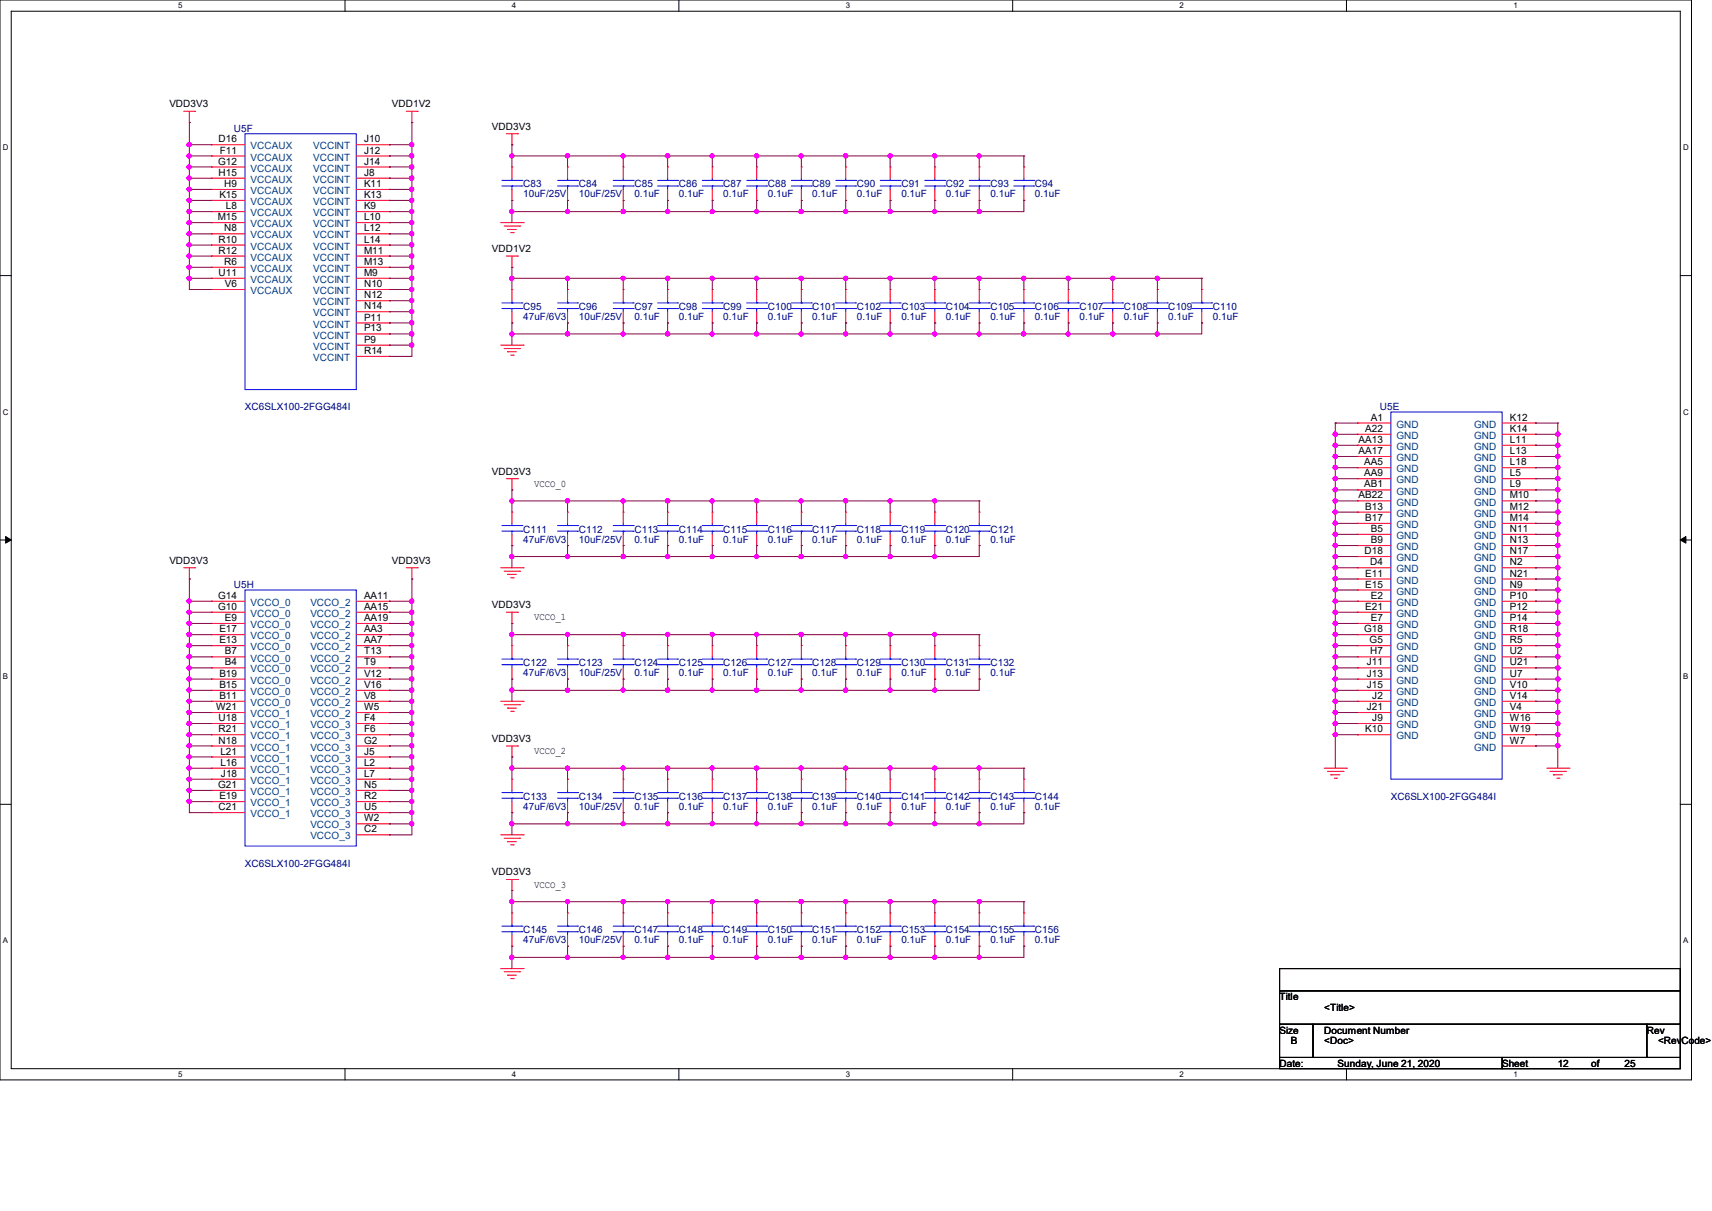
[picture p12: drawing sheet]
<svg xmlns="http://www.w3.org/2000/svg" width="297mm" height="210mm" viewBox="0 0 297 210" stroke-linecap="round" stroke-linejoin="round" font-family="sans-serif">
<defs><g id="words">
<g font-size="1.7">
<text x="29.4" y="18.6">VDD3V3</text>
<text x="68" y="18.6">VDD1V2</text>
<text x="85.3" y="22.5">VDD3V3</text>
<text x="37.8" y="28.5">G12</text>
<text x="37.9" y="24.7">D16</text>
<text x="38.1" y="26.6">F11</text>
<text x="63.2" y="24.7">J10</text>
<text x="63.2" y="26.6">J12</text>
<text x="63.2" y="28.5">J14</text>
<text x="37.9" y="30.5">H15</text>
<text x="38.1" y="34.3">K15</text>
<text x="38.9" y="32.4">H9</text>
<text x="63.2" y="30.5">J8</text>
<text x="63.2" y="32.4">K11</text>
<text x="63.2" y="34.3">K13</text>
<text x="37.8" y="38.2">M15</text>
<text x="38.9" y="40.1">N8</text>
<text x="39.2" y="36.3">L8</text>
<text x="63.2" y="36.3">K9</text>
<text x="63.2" y="38.2">L10</text>
<text x="63.2" y="40.1">L12</text>
<text x="37.9" y="42.1">R10</text>
<text x="37.9" y="44">R12</text>
<text x="37.9" y="47.8">U11</text>
<text x="38.9" y="45.9">R6</text>
<text x="63.2" y="42.1">L14</text>
<text x="63.2" y="44">M11</text>
<text x="63.2" y="45.9">M13</text>
<text x="63.2" y="47.8">M9</text>
<text x="85.3" y="43.7">VDD1V2</text>
<text x="39" y="49.8">V6</text>
<text x="63.2" y="49.8">N10</text>
<text x="63.2" y="51.7">N12</text>
<text x="63.2" y="53.6">N14</text>
<text x="63.2" y="55.6">P11</text>
<text x="63.2" y="57.5">P13</text>
<text x="63.2" y="59.4">P9</text>
<text x="63.2" y="61.4">R14</text>
<text x="235.7" y="76.8">AA13</text>
<text x="236.8" y="74.9">A22</text>
<text x="237.8" y="72.9">A1</text>
<text x="262" y="72.9">K12</text>
<text x="262" y="74.9">K14</text>
<text x="262" y="76.8">L11</text>
<text x="85.3" y="82.3">VDD3V3</text>
<text x="235.7" y="78.7">AA17</text>
<text x="236.7" y="80.7">AA5</text>
<text x="236.7" y="82.6">AA9</text>
<text x="262" y="78.7">L13</text>
<text x="262" y="80.7">L18</text>
<text x="262" y="82.6">L5</text>
<text x="92.7" y="84.4">VCCO_0</text>
<text x="235.7" y="86.4">AB22</text>
<text x="236.7" y="84.5">AB1</text>
<text x="236.8" y="88.4">B13</text>
<text x="262" y="84.5">L9</text>
<text x="262" y="86.4">M10</text>
<text x="262" y="88.4">M12</text>
<text x="236.8" y="90.3">B17</text>
<text x="237.8" y="92.2">B5</text>
<text x="237.8" y="94.2">B9</text>
<text x="262" y="90.3">M14</text>
<text x="262" y="92.2">N11</text>
<text x="262" y="94.2">N13</text>
<text x="29.4" y="97.7">VDD3V3</text>
<text x="68" y="97.7">VDD3V3</text>
<text x="236.7" y="96.1">D18</text>
<text x="236.8" y="100">E11</text>
<text x="236.8" y="101.9">E15</text>
<text x="237.7" y="98">D4</text>
<text x="262" y="96.1">N17</text>
<text x="262" y="98">N2</text>
<text x="262" y="100">N21</text>
<text x="262" y="101.9">N9</text>
<text x="37.8" y="105.7">G10</text>
<text x="37.8" y="103.8">G14</text>
<text x="39" y="107.7">E9</text>
<text x="63.2" y="103.8">AA11</text>
<text x="63.2" y="105.7">AA15</text>
<text x="63.2" y="107.7">AA19</text>
<text x="85.3" y="105.5">VDD3V3</text>
<text x="92.7" y="107.6">VCCO_1</text>
<text x="236.8" y="105.7">E21</text>
<text x="237.8" y="103.8">E2</text>
<text x="237.8" y="107.7">E7</text>
<text x="262" y="103.8">P10</text>
<text x="262" y="105.7">P12</text>
<text x="262" y="107.7">P14</text>
<text x="38.1" y="111.5">E13</text>
<text x="38.1" y="109.6">E17</text>
<text x="39" y="113.5">B7</text>
<text x="63.2" y="109.6">AA3</text>
<text x="63.2" y="111.5">AA7</text>
<text x="63.2" y="113.5">T13</text>
<text x="236.6" y="109.6">G18</text>
<text x="237.6" y="111.5">G5</text>
<text x="237.7" y="113.5">H7</text>
<text x="262" y="109.6">R18</text>
<text x="262" y="111.5">R5</text>
<text x="262" y="113.5">U2</text>
<text x="38.1" y="119.3">B15</text>
<text x="38.1" y="117.3">B19</text>
<text x="39" y="115.4">B4</text>
<text x="63.2" y="115.4">T9</text>
<text x="63.2" y="117.3">V12</text>
<text x="63.2" y="119.3">V16</text>
<text x="237.1" y="115.4">J11</text>
<text x="237.1" y="117.3">J13</text>
<text x="237.1" y="119.3">J15</text>
<text x="262" y="115.4">U21</text>
<text x="262" y="117.3">U7</text>
<text x="262" y="119.3">V10</text>
<text x="37.5" y="123.1">W21</text>
<text x="37.9" y="125">U18</text>
<text x="38.1" y="121.2">B11</text>
<text x="63.2" y="121.2">V8</text>
<text x="63.2" y="123.1">W5</text>
<text x="63.2" y="125">F4</text>
<text x="237.1" y="123.1">J21</text>
<text x="238.1" y="121.2">J2</text>
<text x="238.1" y="125">J9</text>
<text x="262" y="121.2">V14</text>
<text x="262" y="123.1">V4</text>
<text x="262" y="125">W16</text>
<text x="37.9" y="128.9">N18</text>
<text x="37.9" y="127">R21</text>
<text x="38.2" y="130.8">L21</text>
<text x="63.2" y="127">F6</text>
<text x="63.2" y="128.9">G2</text>
<text x="63.2" y="130.8">J5</text>
<text x="85.3" y="128.6">VDD3V3</text>
<text x="92.7" y="130.8">VCCO_2</text>
<text x="236.8" y="127">K10</text>
<text x="262" y="127">W19</text>
<text x="262" y="128.9">W7</text>
<text x="37.8" y="136.6">G21</text>
<text x="38.2" y="132.8">L16</text>
<text x="38.3" y="134.7">J18</text>
<text x="63.2" y="132.8">L2</text>
<text x="63.2" y="134.7">L7</text>
<text x="63.2" y="136.6">N5</text>
<text x="37.9" y="140.5">C21</text>
<text x="38.1" y="138.6">E19</text>
<text x="63.2" y="138.6">R2</text>
<text x="63.2" y="140.5">U5</text>
<text x="63.2" y="142.4">W2</text>
<text x="63.2" y="144.4">C2</text>
<text x="85.3" y="151.8">VDD3V3</text>
<text x="92.7" y="153.9">VCCO_3</text>
<text x="222" y="173.4">Title</text>
<text x="222" y="179.2">Size</text>
<text x="229.7" y="175.3">&lt;Title&gt;</text>
<text x="229.7" y="179.2">Document Number</text>
<text x="285.7" y="179.2">Rev</text>
<text x="222" y="185">Date:</text>
<text x="223.9" y="181.1">B</text>
<text x="229.7" y="181.1">&lt;Doc&gt;</text>
<text x="232.1" y="185">Sunday, June 21, 2020</text>
<text x="260.6" y="185">Sheet</text>
<text x="270.2" y="185">12</text>
<text x="276" y="185">of</text>
<text x="281.8" y="185">25</text>
<text x="287.7" y="181.1">&lt;RevCode&gt;</text>
</g>
<g font-size="1.7" fill="#000080">
<text x="40.6" y="22.9">U5F</text>
<text x="90.8" y="32.5">C83</text>
<text x="90.8" y="34.2">10uF/25V</text>
<text x="100.4" y="32.5">C84</text>
<text x="100.4" y="34.2">10uF/25V</text>
<text x="110.1" y="32.5">C85</text>
<text x="110.1" y="34.2">0.1uF</text>
<text x="117.8" y="32.5">C86</text>
<text x="117.8" y="34.2">0.1uF</text>
<text x="125.5" y="32.5">C87</text>
<text x="125.5" y="34.2">0.1uF</text>
<text x="133.2" y="32.5">C88</text>
<text x="133.2" y="34.2">0.1uF</text>
<text x="140.9" y="32.5">C89</text>
<text x="140.9" y="34.2">0.1uF</text>
<text x="148.7" y="32.5">C90</text>
<text x="148.7" y="34.2">0.1uF</text>
<text x="156.4" y="32.5">C91</text>
<text x="156.4" y="34.2">0.1uF</text>
<text x="164.1" y="32.5">C92</text>
<text x="164.1" y="34.2">0.1uF</text>
<text x="171.8" y="32.5">C93</text>
<text x="171.8" y="34.2">0.1uF</text>
<text x="179.5" y="32.5">C94</text>
<text x="179.5" y="34.2">0.1uF</text>
<text x="90.8" y="53.8">C95</text>
<text x="100.4" y="53.8">C96</text>
<text x="110.1" y="53.8">C97</text>
<text x="117.8" y="53.8">C98</text>
<text x="125.5" y="53.8">C99</text>
<text x="133.2" y="53.8">C100</text>
<text x="140.9" y="53.8">C101</text>
<text x="148.7" y="53.8">C102</text>
<text x="156.4" y="53.8">C103</text>
<text x="164.1" y="53.8">C104</text>
<text x="171.8" y="53.8">C105</text>
<text x="179.5" y="53.8">C106</text>
<text x="187.3" y="53.8">C107</text>
<text x="195" y="53.8">C108</text>
<text x="202.7" y="53.8">C109</text>
<text x="210.4" y="53.8">C110</text>
<text x="90.8" y="55.5">47uF/6V3</text>
<text x="100.4" y="55.5">10uF/25V</text>
<text x="110.1" y="55.5">0.1uF</text>
<text x="117.8" y="55.5">0.1uF</text>
<text x="125.5" y="55.5">0.1uF</text>
<text x="133.2" y="55.5">0.1uF</text>
<text x="140.9" y="55.5">0.1uF</text>
<text x="148.7" y="55.5">0.1uF</text>
<text x="156.4" y="55.5">0.1uF</text>
<text x="164.1" y="55.5">0.1uF</text>
<text x="171.8" y="55.5">0.1uF</text>
<text x="179.5" y="55.5">0.1uF</text>
<text x="187.3" y="55.5">0.1uF</text>
<text x="195" y="55.5">0.1uF</text>
<text x="202.7" y="55.5">0.1uF</text>
<text x="210.4" y="55.5">0.1uF</text>
<text x="42.5" y="71.1">XC6SLX100-2FGG484I</text>
<text x="239.4" y="71.1">U5E</text>
<text x="90.8" y="92.4">C111</text>
<text x="90.8" y="94.1">47uF/6V3</text>
<text x="100.4" y="92.4">C112</text>
<text x="100.4" y="94.1">10uF/25V</text>
<text x="110.1" y="92.4">C113</text>
<text x="110.1" y="94.1">0.1uF</text>
<text x="117.8" y="92.4">C114</text>
<text x="117.8" y="94.1">0.1uF</text>
<text x="125.5" y="92.4">C115</text>
<text x="125.5" y="94.1">0.1uF</text>
<text x="133.2" y="92.4">C116</text>
<text x="133.2" y="94.1">0.1uF</text>
<text x="140.9" y="92.4">C117</text>
<text x="140.9" y="94.1">0.1uF</text>
<text x="148.7" y="92.4">C118</text>
<text x="148.7" y="94.1">0.1uF</text>
<text x="156.4" y="92.4">C119</text>
<text x="156.4" y="94.1">0.1uF</text>
<text x="164.1" y="92.4">C120</text>
<text x="164.1" y="94.1">0.1uF</text>
<text x="171.8" y="92.4">C121</text>
<text x="171.8" y="94.1">0.1uF</text>
<text x="40.6" y="102">U5H</text>
<text x="90.8" y="115.5">C122</text>
<text x="90.8" y="117.3">47uF/6V3</text>
<text x="100.4" y="115.5">C123</text>
<text x="100.4" y="117.3">10uF/25V</text>
<text x="110.1" y="115.5">C124</text>
<text x="110.1" y="117.3">0.1uF</text>
<text x="117.8" y="115.5">C125</text>
<text x="117.8" y="117.3">0.1uF</text>
<text x="125.5" y="115.5">C126</text>
<text x="125.5" y="117.3">0.1uF</text>
<text x="133.2" y="115.5">C127</text>
<text x="133.2" y="117.3">0.1uF</text>
<text x="140.9" y="115.5">C128</text>
<text x="140.9" y="117.3">0.1uF</text>
<text x="148.7" y="115.5">C129</text>
<text x="148.7" y="117.3">0.1uF</text>
<text x="156.4" y="115.5">C130</text>
<text x="156.4" y="117.3">0.1uF</text>
<text x="164.1" y="115.5">C131</text>
<text x="164.1" y="117.3">0.1uF</text>
<text x="171.8" y="115.5">C132</text>
<text x="171.8" y="117.3">0.1uF</text>
<text x="90.8" y="138.7">C133</text>
<text x="90.8" y="140.4">47uF/6V3</text>
<text x="100.4" y="138.7">C134</text>
<text x="100.4" y="140.4">10uF/25V</text>
<text x="110.1" y="138.7">C135</text>
<text x="110.1" y="140.4">0.1uF</text>
<text x="117.8" y="138.7">C136</text>
<text x="117.8" y="140.4">0.1uF</text>
<text x="125.5" y="138.7">C137</text>
<text x="125.5" y="140.4">0.1uF</text>
<text x="133.2" y="138.7">C138</text>
<text x="133.2" y="140.4">0.1uF</text>
<text x="140.9" y="138.7">C139</text>
<text x="140.9" y="140.4">0.1uF</text>
<text x="148.7" y="138.7">C140</text>
<text x="148.7" y="140.4">0.1uF</text>
<text x="156.4" y="138.7">C141</text>
<text x="156.4" y="140.4">0.1uF</text>
<text x="164.1" y="138.7">C142</text>
<text x="164.1" y="140.4">0.1uF</text>
<text x="171.8" y="138.7">C143</text>
<text x="171.8" y="140.4">0.1uF</text>
<text x="179.5" y="138.7">C144</text>
<text x="179.5" y="140.4">0.1uF</text>
<text x="241.3" y="138.7">XC6SLX100-2FGG484I</text>
<text x="42.5" y="150.3">XC6SLX100-2FGG484I</text>
<text x="90.8" y="161.8">C145</text>
<text x="100.4" y="161.8">C146</text>
<text x="110.1" y="161.8">C147</text>
<text x="117.8" y="161.8">C148</text>
<text x="125.5" y="161.8">C149</text>
<text x="133.2" y="161.8">C150</text>
<text x="140.9" y="161.8">C151</text>
<text x="148.7" y="161.8">C152</text>
<text x="156.4" y="161.8">C153</text>
<text x="164.1" y="161.8">C154</text>
<text x="171.8" y="161.8">C155</text>
<text x="179.5" y="161.8">C156</text>
<text x="90.8" y="163.6">47uF/6V3</text>
<text x="100.4" y="163.6">10uF/25V</text>
<text x="110.1" y="163.6">0.1uF</text>
<text x="117.8" y="163.6">0.1uF</text>
<text x="125.5" y="163.6">0.1uF</text>
<text x="133.2" y="163.6">0.1uF</text>
<text x="140.9" y="163.6">0.1uF</text>
<text x="148.7" y="163.6">0.1uF</text>
<text x="156.4" y="163.6">0.1uF</text>
<text x="164.1" y="163.6">0.1uF</text>
<text x="171.8" y="163.6">0.1uF</text>
<text x="179.5" y="163.6">0.1uF</text>
</g>
<g font-size="1.7" fill="#004080">
<text x="43.5" y="25.9">VCCAUX</text>
<text x="43.5" y="27.9">VCCAUX</text>
<text x="43.5" y="29.8">VCCAUX</text>
<text x="54.4" y="25.9">VCCINT</text>
<text x="54.4" y="27.9">VCCINT</text>
<text x="54.4" y="29.8">VCCINT</text>
<text x="43.5" y="31.7">VCCAUX</text>
<text x="43.5" y="33.7">VCCAUX</text>
<text x="43.5" y="35.6">VCCAUX</text>
<text x="54.4" y="31.7">VCCINT</text>
<text x="54.4" y="33.7">VCCINT</text>
<text x="54.4" y="35.6">VCCINT</text>
<text x="43.5" y="37.5">VCCAUX</text>
<text x="43.5" y="39.4">VCCAUX</text>
<text x="43.5" y="41.4">VCCAUX</text>
<text x="54.4" y="37.5">VCCINT</text>
<text x="54.4" y="39.4">VCCINT</text>
<text x="54.4" y="41.4">VCCINT</text>
<text x="43.5" y="43.3">VCCAUX</text>
<text x="43.5" y="45.2">VCCAUX</text>
<text x="43.5" y="47.2">VCCAUX</text>
<text x="54.4" y="43.3">VCCINT</text>
<text x="54.4" y="45.2">VCCINT</text>
<text x="54.4" y="47.2">VCCINT</text>
<text x="43.5" y="49.1">VCCAUX</text>
<text x="43.5" y="51">VCCAUX</text>
<text x="54.4" y="49.1">VCCINT</text>
<text x="54.4" y="51">VCCINT</text>
<text x="54.4" y="53">VCCINT</text>
<text x="54.4" y="54.9">VCCINT</text>
<text x="54.4" y="56.8">VCCINT</text>
<text x="54.4" y="58.7">VCCINT</text>
<text x="54.4" y="60.7">VCCINT</text>
<text x="54.4" y="62.6">VCCINT</text>
<text x="242.3" y="74.2">GND</text>
<text x="242.3" y="76.1">GND</text>
<text x="255.7" y="74.2">GND</text>
<text x="255.7" y="76.1">GND</text>
<text x="242.3" y="78">GND</text>
<text x="242.3" y="80">GND</text>
<text x="242.3" y="81.9">GND</text>
<text x="242.3" y="83.8">GND</text>
<text x="255.7" y="78">GND</text>
<text x="255.7" y="80">GND</text>
<text x="255.7" y="81.9">GND</text>
<text x="255.7" y="83.8">GND</text>
<text x="242.3" y="85.8">GND</text>
<text x="242.3" y="87.7">GND</text>
<text x="242.3" y="89.6">GND</text>
<text x="255.7" y="85.8">GND</text>
<text x="255.7" y="87.7">GND</text>
<text x="255.7" y="89.6">GND</text>
<text x="242.3" y="91.6">GND</text>
<text x="242.3" y="93.5">GND</text>
<text x="242.3" y="95.4">GND</text>
<text x="255.7" y="91.6">GND</text>
<text x="255.7" y="93.5">GND</text>
<text x="255.7" y="95.4">GND</text>
<text x="242.3" y="97.3">GND</text>
<text x="242.3" y="99.3">GND</text>
<text x="242.3" y="101.2">GND</text>
<text x="255.7" y="97.3">GND</text>
<text x="255.7" y="99.3">GND</text>
<text x="255.7" y="101.2">GND</text>
<text x="43.5" y="107">VCCO_0</text>
<text x="43.5" y="105.1">VCCO_0</text>
<text x="53.8" y="105.1">VCCO_2</text>
<text x="53.8" y="107">VCCO_2</text>
<text x="242.3" y="103.1">GND</text>
<text x="242.3" y="105.1">GND</text>
<text x="242.3" y="107">GND</text>
<text x="255.7" y="103.1">GND</text>
<text x="255.7" y="105.1">GND</text>
<text x="255.7" y="107">GND</text>
<text x="43.5" y="112.8">VCCO_0</text>
<text x="43.5" y="110.9">VCCO_0</text>
<text x="43.5" y="108.9">VCCO_0</text>
<text x="53.8" y="108.9">VCCO_2</text>
<text x="53.8" y="110.9">VCCO_2</text>
<text x="53.8" y="112.8">VCCO_2</text>
<text x="242.3" y="108.9">GND</text>
<text x="242.3" y="110.9">GND</text>
<text x="242.3" y="112.8">GND</text>
<text x="255.7" y="108.9">GND</text>
<text x="255.7" y="110.9">GND</text>
<text x="255.7" y="112.8">GND</text>
<text x="43.5" y="118.6">VCCO_0</text>
<text x="43.5" y="116.6">VCCO_0</text>
<text x="43.5" y="114.7">VCCO_0</text>
<text x="53.8" y="114.7">VCCO_2</text>
<text x="53.8" y="116.6">VCCO_2</text>
<text x="53.8" y="118.6">VCCO_2</text>
<text x="242.3" y="114.7">GND</text>
<text x="242.3" y="116.6">GND</text>
<text x="242.3" y="118.6">GND</text>
<text x="255.7" y="114.7">GND</text>
<text x="255.7" y="116.6">GND</text>
<text x="255.7" y="118.6">GND</text>
<text x="43.5" y="122.4">VCCO_0</text>
<text x="43.5" y="120.5">VCCO_0</text>
<text x="43.5" y="124.4">VCCO_1</text>
<text x="53.8" y="120.5">VCCO_2</text>
<text x="53.8" y="122.4">VCCO_2</text>
<text x="53.8" y="124.4">VCCO_2</text>
<text x="242.3" y="120.5">GND</text>
<text x="242.3" y="122.4">GND</text>
<text x="242.3" y="124.4">GND</text>
<text x="255.7" y="120.5">GND</text>
<text x="255.7" y="122.4">GND</text>
<text x="255.7" y="124.4">GND</text>
<text x="43.5" y="130.2">VCCO_1</text>
<text x="43.5" y="128.2">VCCO_1</text>
<text x="43.5" y="126.3">VCCO_1</text>
<text x="53.8" y="126.3">VCCO_3</text>
<text x="53.8" y="128.2">VCCO_3</text>
<text x="53.8" y="130.2">VCCO_3</text>
<text x="242.3" y="126.3">GND</text>
<text x="242.3" y="128.2">GND</text>
<text x="255.7" y="126.3">GND</text>
<text x="255.7" y="128.2">GND</text>
<text x="255.7" y="130.2">GND</text>
<text x="43.5" y="137.9">VCCO_1</text>
<text x="43.5" y="135.9">VCCO_1</text>
<text x="43.5" y="134">VCCO_1</text>
<text x="43.5" y="132.1">VCCO_1</text>
<text x="53.8" y="132.1">VCCO_3</text>
<text x="53.8" y="134">VCCO_3</text>
<text x="53.8" y="135.9">VCCO_3</text>
<text x="53.8" y="137.9">VCCO_3</text>
<text x="43.5" y="141.7">VCCO_1</text>
<text x="43.5" y="139.8">VCCO_1</text>
<text x="53.8" y="139.8">VCCO_3</text>
<text x="53.8" y="141.7">VCCO_3</text>
<text x="53.8" y="143.7">VCCO_3</text>
<text x="53.8" y="145.6">VCCO_3</text>
</g>
<g font-size="1.4">
<text x="30.9" y="1.4">5</text>
<text x="88.8" y="1.4">4</text>
<text x="146.7" y="1.4">3</text>
<text x="204.6" y="1.4">2</text>
<text x="262.6" y="1.4">1</text>
<text x=".5" y="26.1">D</text>
<text x="292" y="26.1">D</text>
<text x=".5" y="71.9">C</text>
<text x="292" y="71.9">C</text>
<text x=".5" y="117.8">B</text>
<text x="292" y="117.8">B</text>
<text x=".5" y="163.6">A</text>
<text x="292" y="163.6">A</text>
<text x="30.9" y="186.8">5</text>
<text x="88.8" y="186.8">4</text>
<text x="146.7" y="186.8">3</text>
<text x="204.6" y="186.8">2</text>
<text x="262.6" y="186.8">1</text>
</g>
</g></defs>
<path d="M0 0h293.5v187.3h-293.5zM1.9 1.9h289.6v183.4h-289.6z" fill="none" stroke="#000" stroke-width=".17"/>
<g fill="#fff">
<path d="M30.9 .2h.8v1.5h-.8z"/>
<path d="M30.9 185.5h.8v1.6h-.8z"/>
</g>
<path d="M59.9 0v1.9M59.9 185.3v2" fill="none" stroke="#000" stroke-width=".17"/>
<g fill="#fff">
<path d="M88.8 .2h.8v1.5h-.8z"/>
<path d="M88.8 185.5h.8v1.6h-.8z"/>
</g>
<path d="M117.8 0v1.9M117.8 185.3v2" fill="none" stroke="#000" stroke-width=".17"/>
<g fill="#fff">
<path d="M146.7 .2h.8v1.5h-.8z"/>
<path d="M146.7 185.5h.8v1.6h-.8z"/>
</g>
<path d="M175.7 0v1.9M175.7 185.3v2" fill="none" stroke="#000" stroke-width=".17"/>
<g fill="#fff">
<path d="M204.6 .2h.8v1.5h-.8z"/>
<path d="M204.6 185.5h.8v1.6h-.8z"/>
</g>
<path d="M233.6 0v1.9M233.6 185.3v2" fill="none" stroke="#000" stroke-width=".17"/>
<g fill="#fff">
<path d="M262.6 .2h.7v1.5h-.7z"/>
<path d="M262.6 185.5h.7v1.6h-.7z"/>
<path d="M.5 24.8h1v1.6h-1z"/>
<path d="M292 24.8h1v1.6h-1z"/>
<path d="M.5 70.7h1v1.5h-1z"/>
<path d="M292 70.7h1v1.5h-1z"/>
</g>
<path d="M0 47.8h1.9M291.5 47.8h2" fill="none" stroke="#000" stroke-width=".17"/>
<g fill="#fff">
<path d="M.5 116.5h.9v1.6h-.9z"/>
<path d="M292 116.5h.9v1.6h-.9z"/>
</g>
<path d="M0 93.6h1.9M291.5 93.6h2" fill="none" stroke="#000" stroke-width=".17"/>
<path d="M1 93l.9 .6-.9 .6zM291.5 93.6l1-.6v1.2z" fill="#000" stroke="#000" stroke-width=".17"/>
<g fill="#fff">
<path d="M.5 162.4h.9v1.5h-.9z"/>
<path d="M292 162.4h.9v1.5h-.9z"/>
</g>
<path d="M0 139.5h1.9M291.5 139.5h2M222 168h69.5v3.8h-69.5zM222 171.8h69.5v5.8h-69.5zM222 177.6h5.8v5.8h-5.8zM227.8 177.6h57.9v5.8h-57.9zM285.7 177.6h5.8v5.8h-5.8zM222 183.4h38.6v1.9h-38.6zM260.6 183.4h30.9v1.9h-30.9z" fill="none" stroke="#000" stroke-width=".17"/>
<g fill="none" stroke="#f00" stroke-width=".17">
<path d="M31.9 19.3h1.9M32.9 19.3v2M33.8 19.3h.1M70.5 19.3h1.9M71.5 19.3v2M72.4 19.3h.1M32.9 21.3h.1M36.7 25.1h.1M36.7 27.1h.1M36.7 29h.1M36.7 30.9h.1M36.7 32.9h.1"/>
<path d="M36.7 34.8h.1M36.7 36.7h.1M36.7 38.6h.1M36.7 38.6h5.8M36.7 25.1h5.8M36.7 27.1h5.8M36.7 29h5.8M36.7 30.9h5.8M36.7 32.9h5.8M36.7 34.8h5.8M36.7 36.7h5.8M61.8 38.6h5.8"/>
<path d="M61.8 25.1h5.8M61.8 27.1h5.8M61.8 29h5.8M61.8 30.9h5.8M61.8 32.9h5.8M61.8 34.8h5.8M61.8 36.7h5.8M67.6 25.1h.1M67.6 27.1h.1M67.6 29h.1M67.6 30.9h.1M67.6 32.9h.1"/>
<path d="M67.6 34.8h.1M67.6 36.7h.1M67.6 38.6h.1M71.5 21.3h.1M86.9 38.6h3.9M87.5 39.2h2.7M87.8 23.2h2M88.1 39.8h.1M88.1 39.8h1.5M88.8 25.1h.1M88.8 29h.1M88.8 34.8h.1"/>
<path d="M88.8 23.2v1.9M88.8 29v1.9M88.8 32.9v1.9M89.8 23.2h.1M90.2 39.2h.1M90.8 38.6h.1M98.5 29h.1M98.5 34.8h.1M98.5 29v1.9M98.5 32.9v1.9M108.1 29h.1M108.1 34.8h.1"/>
<path d="M108.1 29v1.9M108.1 32.9v1.9M115.8 29h.1M115.8 34.8h.1M115.8 29v1.9M115.8 32.9v1.9M123.6 29h.1M123.6 34.8h.1M123.6 29v1.9M123.6 32.9v1.9M131.3 29h.1M131.3 34.8h.1"/>
<path d="M131.3 29v1.9M131.3 32.9v1.9M139 29h.1M139 34.8h.1M139 29v1.9M139 32.9v1.9M146.7 29h.1M146.7 34.8h.1M146.7 29v1.9M146.7 32.9v1.9M154.4 29h.1M154.4 34.8h.1"/>
<path d="M154.4 29v1.9M154.4 32.9v1.9M162.2 29h.1M162.2 34.8h.1M162.2 29v1.9M162.2 32.9v1.9M169.9 29h.1M169.9 34.8h.1M169.9 29v1.9M169.9 32.9v1.9M177.6 29h.1M177.6 34.8h.1"/>
<path d="M177.6 29v1.9M177.6 32.9v1.9M36.7 40.6h.1M36.7 42.5h.1M36.7 44.4h.1M36.7 46.4h.1M36.7 48.3h.1M36.7 50.2h.1M36.7 44.4h5.8M36.7 40.6h5.8M36.7 42.5h5.8M36.7 46.4h5.8"/>
<path d="M36.7 48.3h5.8M36.7 50.2h5.8M61.8 59.9h5.8M61.8 44.4h5.8M61.8 40.6h5.8M61.8 42.5h5.8M61.8 46.4h5.8M61.8 48.3h5.8M61.8 50.2h5.8M61.8 52.2h5.8M61.8 54.1h5.8M61.8 56h5.8"/>
<path d="M61.8 57.9h5.8M67.6 40.6h.1M67.6 42.5h.1M67.6 44.4h.1M67.6 46.4h.1M67.6 48.3h.1M67.6 50.2h.1M67.6 52.2h.1M67.6 54.1h.1M67.6 56h.1M67.6 57.9h.1M67.6 59.9h.1"/>
<path d="M86.9 59.9h3.9M87.8 44.4h2M88.6 40.3h.4M88.8 46.4h.1M88.8 50.2h.1M88.8 56h.1M88.8 44.4v2M88.8 50.2v2M88.8 54.1v1.9M89 40.3h.1M89.8 44.4h.1M90.8 59.9h.1"/>
<path d="M98.5 50.2h.1M98.5 56h.1M98.5 50.2v2M98.5 54.1v1.9M108.1 50.2h.1M108.1 56h.1M108.1 50.2v2M108.1 54.1v1.9M115.8 50.2h.1M115.8 56h.1M115.8 50.2v2M115.8 54.1v1.9"/>
<path d="M123.6 50.2h.1M123.6 56h.1M123.6 50.2v2M123.6 54.1v1.9M131.3 50.2h.1M131.3 56h.1M131.3 50.2v2M131.3 54.1v1.9M139 50.2h.1M139 56h.1M139 50.2v2M139 54.1v1.9"/>
<path d="M146.7 50.2h.1M146.7 56h.1M146.7 50.2v2M146.7 54.1v1.9M154.4 50.2h.1M154.4 56h.1M154.4 50.2v2M154.4 54.1v1.9M162.2 50.2h.1M162.2 56h.1M162.2 50.2v2M162.2 54.1v1.9"/>
<path d="M169.9 50.2h.1M169.9 56h.1M169.9 50.2v2M169.9 54.1v1.9M177.6 50.2h.1M177.6 56h.1M177.6 50.2v2M177.6 54.1v1.9M185.3 50.2h.1M185.3 56h.1M185.3 50.2v2M185.3 54.1v1.9"/>
<path d="M193 50.2h.1M193 56h.1M193 50.2v2M193 54.1v1.9M200.8 50.2h.1M200.8 56h.1M200.8 50.2v2M200.8 54.1v1.9M208.5 50.2h.1M208.5 56h.1M208.5 50.2v2M208.5 54.1v1.9"/>
<path d="M61.8 61.8h5.8M67.6 61.8h.1M87.5 60.5h2.7M88.1 61h.1M88.1 61h1.5M88.6 61.6h.4M89 61.6h.1M90.2 60.5h.1M235.5 73.4h.1M235.5 75.3h.1M235.5 77.2h.1M235.5 79.2h.1"/>
<path d="M235.5 73.4h5.8M235.5 75.3h5.8M235.5 77.2h5.8M235.5 79.2h5.8M260.6 73.4h5.8M260.6 75.3h5.8M260.6 77.2h5.8M260.6 79.2h5.8M266.4 73.4h.1M266.4 75.3h.1M266.4 77.2h.1M266.4 79.2h.1"/>
<path d="M31.9 98.5h1.9M32.9 98.5v1.9M33.8 98.5h.1M70.5 98.5h1.9M71.5 98.5v1.9M72.4 98.5h.1M86.9 98.5h3.9M87.5 99.1h2.7M87.8 83h2M88.1 99.6h.1M88.1 99.6h1.5M88.8 85h.1"/>
<path d="M88.8 88.8h.1M88.8 94.6h.1M88.8 83v2M88.8 88.8v2M88.8 92.7v1.9M89.8 83h.1M90.2 99.1h.1M90.8 98.5h.1M98.5 88.8h.1M98.5 94.6h.1M98.5 88.8v2M98.5 92.7v1.9"/>
<path d="M108.1 88.8h.1M108.1 94.6h.1M108.1 88.8v2M108.1 92.7v1.9M115.8 88.8h.1M115.8 94.6h.1M115.8 88.8v2M115.8 92.7v1.9M123.6 88.8h.1M123.6 94.6h.1M123.6 88.8v2M123.6 92.7v1.9"/>
<path d="M131.3 88.8h.1M131.3 94.6h.1M131.3 88.8v2M131.3 92.7v1.9M139 88.8h.1M139 94.6h.1M139 88.8v2M139 92.7v1.9M146.7 88.8h.1M146.7 94.6h.1M146.7 88.8v2M146.7 92.7v1.9"/>
<path d="M154.4 88.8h.1M154.4 94.6h.1M154.4 88.8v2M154.4 92.7v1.9M162.2 88.8h.1M162.2 94.6h.1M162.2 88.8v2M162.2 92.7v1.9M169.9 88.8h.1M169.9 94.6h.1M169.9 88.8v2M169.9 92.7v1.9"/>
<path d="M235.5 81.1h.1M235.5 83h.1M235.5 85h.1M235.5 86.9h.1M235.5 88.8h.1M235.5 90.8h.1M235.5 92.7h.1M235.5 94.6h.1M235.5 96.5h.1M235.5 98.5h.1M235.5 98.5h5.8M235.5 83h5.8"/>
<path d="M235.5 81.1h5.8M235.5 85h5.8M235.5 86.9h5.8M235.5 88.8h5.8M235.5 90.8h5.8M235.5 92.7h5.8M235.5 94.6h5.8M235.5 96.5h5.8M260.6 98.5h5.8M260.6 83h5.8M260.6 81.1h5.8M260.6 85h5.8"/>
<path d="M260.6 86.9h5.8M260.6 88.8h5.8M260.6 90.8h5.8M260.6 92.7h5.8M260.6 94.6h5.8M260.6 96.5h5.8M266.4 81.1h.1M266.4 83h.1M266.4 85h.1M266.4 86.9h.1M266.4 88.8h.1M266.4 90.8h.1"/>
<path d="M266.4 92.7h.1M266.4 94.6h.1M266.4 96.5h.1M266.4 98.5h.1M32.9 100.4h.1M36.7 119.7h.1M36.7 117.8h.1M36.7 115.8h.1M36.7 113.9h.1M36.7 112h.1M36.7 110.1h.1M36.7 108.1h.1"/>
<path d="M36.7 106.2h.1M36.7 104.3h.1M36.7 106.2h5.8M36.7 104.3h5.8M36.7 108.1h5.8M36.7 110.1h5.8M36.7 112h5.8M36.7 113.9h5.8M36.7 115.8h5.8M36.7 117.8h5.8M36.7 119.7h5.8M61.8 106.2h5.8"/>
<path d="M61.8 104.3h5.8M61.8 108.1h5.8M61.8 110.1h5.8M61.8 112h5.8M61.8 113.9h5.8M61.8 115.8h5.8M61.8 117.8h5.8M61.8 119.7h5.8M67.6 104.3h.1M67.6 106.2h.1M67.6 108.1h.1M67.6 110.1h.1"/>
<path d="M67.6 112h.1M67.6 113.9h.1M67.6 115.8h.1M67.6 117.8h.1M67.6 119.7h.1M71.5 100.4h.1M87.8 106.2h2M88.6 100.2h.4M88.8 108.1h.1M88.8 112h.1M88.8 117.8h.1M88.8 106.2v1.9"/>
<path d="M88.8 112v1.9M88.8 115.8v2M89 100.2h.1M89.8 106.2h.1M98.5 112h.1M98.5 117.8h.1M98.5 112v1.9M98.5 115.8v2M108.1 112h.1M108.1 117.8h.1M108.1 112v1.9M108.1 115.8v2"/>
<path d="M115.8 112h.1M115.8 117.8h.1M115.8 112v1.9M115.8 115.8v2M123.6 112h.1M123.6 117.8h.1M123.6 112v1.9M123.6 115.8v2M131.3 112h.1M131.3 117.8h.1M131.3 112v1.9M131.3 115.8v2"/>
<path d="M139 112h.1M139 117.8h.1M139 112v1.9M139 115.8v2M146.7 112h.1M146.7 117.8h.1M146.7 112v1.9M146.7 115.8v2M154.4 112h.1M154.4 117.8h.1M154.4 112v1.9M154.4 115.8v2"/>
<path d="M162.2 112h.1M162.2 117.8h.1M162.2 112v1.9M162.2 115.8v2M169.9 112h.1M169.9 117.8h.1M169.9 112v1.9M169.9 115.8v2M235.5 100.4h.1M235.5 102.3h.1M235.5 104.3h.1M235.5 106.2h.1"/>
<path d="M235.5 108.1h.1M235.5 110.1h.1M235.5 112h.1M235.5 113.9h.1M235.5 115.8h.1M235.5 117.8h.1M235.5 119.7h.1M235.5 106.2h5.8M235.5 100.4h5.8M235.5 102.3h5.8M235.5 104.3h5.8M235.5 108.1h5.8"/>
<path d="M235.5 110.1h5.8M235.5 112h5.8M235.5 113.9h5.8M235.5 115.8h5.8M235.5 117.8h5.8M235.5 119.7h5.8M260.6 106.2h5.8M260.6 100.4h5.8M260.6 102.3h5.8M260.6 104.3h5.8M260.6 108.1h5.8M260.6 110.1h5.8"/>
<path d="M260.6 112h5.8M260.6 113.9h5.8M260.6 115.8h5.8M260.6 117.8h5.8M260.6 119.7h5.8M266.4 100.4h.1M266.4 102.3h.1M266.4 104.3h.1M266.4 106.2h.1M266.4 108.1h.1M266.4 110.1h.1M266.4 112h.1"/>
<path d="M266.4 113.9h.1M266.4 115.8h.1M266.4 117.8h.1M266.4 119.7h.1M36.7 121.6h.1M36.7 139h.1M36.7 137.1h.1M36.7 135.1h.1M36.7 133.2h.1M36.7 131.3h.1M36.7 129.4h.1M36.7 127.4h.1"/>
<path d="M36.7 125.5h.1M36.7 123.6h.1M36.7 133.2h5.8M36.7 121.6h5.8M36.7 129.4h5.8M36.7 123.6h5.8M36.7 125.5h5.8M36.7 127.4h5.8M36.7 139h5.8M36.7 137.1h5.8M36.7 135.1h5.8M36.7 131.3h5.8"/>
<path d="M61.8 133.2h5.8M61.8 121.6h5.8M61.8 129.4h5.8M61.8 123.6h5.8M61.8 125.5h5.8M61.8 127.4h5.8M61.8 139h5.8M61.8 137.1h5.8M61.8 135.1h5.8M61.8 131.3h5.8M67.6 121.6h.1M67.6 123.6h.1"/>
<path d="M67.6 125.5h.1M67.6 127.4h.1M67.6 129.4h.1M67.6 131.3h.1M67.6 133.2h.1M67.6 135.1h.1M67.6 137.1h.1M67.6 139h.1M86.9 121.6h3.9M87.5 122.2h2.7M87.8 129.4h2M88.1 122.8h.1"/>
<path d="M88.1 122.8h1.5M88.6 123.4h.4M88.8 131.3h.1M88.8 135.1h.1M88.8 129.4v1.9M88.8 135.1v2M88.8 139v1.9M89 123.4h.1M89.8 129.4h.1M90.2 122.2h.1M90.8 121.6h.1M98.5 135.1h.1"/>
<path d="M98.5 135.1v2M98.5 139v1.9M108.1 135.1h.1M108.1 135.1v2M108.1 139v1.9M115.8 135.1h.1M115.8 135.1v2M115.8 139v1.9M123.6 135.1h.1M123.6 135.1v2M123.6 139v1.9M131.3 135.1h.1"/>
<path d="M131.3 135.1v2M131.3 139v1.9M139 135.1h.1M139 135.1v2M139 139v1.9M146.7 135.1h.1M146.7 135.1v2M146.7 139v1.9M154.4 135.1h.1M154.4 135.1v2M154.4 139v1.9M162.2 135.1h.1"/>
<path d="M162.2 135.1v2M162.2 139v1.9M169.9 135.1h.1M169.9 135.1v2M169.9 139v1.9M177.6 135.1h.1M177.6 135.1v2M177.6 139v1.9M229.7 133.2h3.9M230.3 133.8h2.7M230.9 134.4h.1M230.9 134.4h1.6"/>
<path d="M231.5 135h.4M231.9 135h.1M233 133.8h.1M233.6 133.2h.1M235.5 121.6h.1M235.5 123.6h.1M235.5 125.5h.1M235.5 127.4h.1M235.5 121.6h5.8M235.5 123.6h5.8M235.5 125.5h5.8M235.5 127.4h5.8"/>
<path d="M260.6 121.6h5.8M260.6 129.4h5.8M260.6 123.6h5.8M260.6 125.5h5.8M260.6 127.4h5.8M266.4 121.6h.1M266.4 123.6h.1M266.4 125.5h.1M266.4 127.4h.1M266.4 129.4h.1M268.4 133.2h3.8M268.9 133.8h2.7"/>
<path d="M269.5 134.4h.1M269.5 134.4h1.6M270.1 135h.4M270.5 135h.1M271.6 133.8h.1M272.2 133.2h.1M36.7 140.9h.1M36.7 140.9h5.8M61.8 144.8h5.8M61.8 140.9h5.8M61.8 142.9h5.8M67.6 140.9h.1"/>
<path d="M67.6 142.9h.1M67.6 144.8h.1M86.9 144.8h3.9M87.5 145.4h2.7M87.8 152.5h2M88.1 146h.1M88.1 146h1.5M88.6 146.5h.4M88.8 154.4h.1M88.8 140.9h.1M88.8 158.3h.1M88.8 152.5v1.9"/>
<path d="M88.8 158.3v1.9M89 146.5h.1M89.8 152.5h.1M90.2 145.4h.1M90.8 144.8h.1M98.5 158.3h.1M98.5 140.9h.1M98.5 158.3v1.9M108.1 140.9h.1M108.1 158.3h.1M108.1 158.3v1.9M115.8 140.9h.1"/>
<path d="M115.8 158.3h.1M115.8 158.3v1.9M123.6 140.9h.1M123.6 158.3h.1M123.6 158.3v1.9M131.3 140.9h.1M131.3 158.3h.1M131.3 158.3v1.9M139 140.9h.1M139 158.3h.1M139 158.3v1.9M146.7 158.3h.1"/>
<path d="M146.7 140.9h.1M146.7 158.3v1.9M154.4 140.9h.1M154.4 158.3h.1M154.4 158.3v1.9M162.2 158.3h.1M162.2 140.9h.1M162.2 158.3v1.9M169.9 140.9h.1M169.9 158.3h.1M169.9 158.3v1.9M177.6 158.3h.1"/>
<path d="M177.6 140.9h.1M177.6 158.3v1.9M86.9 168h3.9M87.5 168.5h2.7M88.1 169.1h.1M88.1 169.1h1.5M88.6 169.7h.4M88.8 164.1h.1M88.8 162.2v1.9M89 169.7h.1M90.2 168.5h.1M90.8 168h.1"/>
<path d="M98.5 164.1h.1M98.5 162.2v1.9M108.1 164.1h.1M108.1 162.2v1.9M115.8 164.1h.1M115.8 162.2v1.9M123.6 164.1h.1M123.6 162.2v1.9M131.3 164.1h.1M131.3 162.2v1.9M139 164.1h.1M139 162.2v1.9"/>
<path d="M146.7 164.1h.1M146.7 162.2v1.9M154.4 164.1h.1M154.4 162.2v1.9M162.2 164.1h.1M162.2 162.2v1.9M169.9 164.1h.1M169.9 162.2v1.9M177.6 164.1h.1M177.6 162.2v1.9"/>
</g>
<g fill="none" stroke="#00f" stroke-width=".17">
<path d="M42.5 23.2h19.3v44.4h-19.3zM87.1 32.3h3.5M87.1 31.3h3.5M88.8 31.3h.1M88.8 32.3h.1M88.8 30.9v.4M88.8 32.3v.6M90.6 32.3h.1M90.6 31.3h.1M96.7 32.3h3.5M96.7 31.3h3.5M98.5 31.3h.1"/>
<path d="M98.5 32.3h.1M98.5 30.9v.4M98.5 32.3v.6M100.2 32.3h.1M100.2 31.3h.1M106.4 32.3h3.5M106.4 31.3h3.5M108.1 31.3h.1M108.1 32.3h.1M108.1 30.9v.4M108.1 32.3v.6M109.9 32.3h.1"/>
<path d="M109.9 31.3h.1M114.1 32.3h3.5M114.1 31.3h3.5M115.8 31.3h.1M115.8 32.3h.1M115.8 30.9v.4M115.8 32.3v.6M117.6 32.3h.1M117.6 31.3h.1M121.8 32.3h3.5M121.8 31.3h3.5M123.6 31.3h.1"/>
<path d="M123.6 32.3h.1M123.6 30.9v.4M123.6 32.3v.6M125.3 32.3h.1M125.3 31.3h.1M129.5 32.3h3.5M129.5 31.3h3.5M131.3 31.3h.1M131.3 32.3h.1M131.3 30.9v.4M131.3 32.3v.6M133 32.3h.1"/>
<path d="M133 31.3h.1M137.3 32.3h3.5M137.3 31.3h3.5M139 31.3h.1M139 32.3h.1M139 30.9v.4M139 32.3v.6M140.8 32.3h.1M140.8 31.3h.1M145 32.3h3.5M145 31.3h3.5M146.7 31.3h.1"/>
<path d="M146.7 32.3h.1M146.7 30.9v.4M146.7 32.3v.6M148.5 32.3h.1M148.5 31.3h.1M152.7 32.3h3.5M152.7 31.3h3.5M154.4 31.3h.1M154.4 32.3h.1M154.4 30.9v.4M154.4 32.3v.6M156.2 32.3h.1"/>
<path d="M156.2 31.3h.1M160.4 32.3h3.5M160.4 31.3h3.5M162.2 31.3h.1M162.2 32.3h.1M162.2 30.9v.4M162.2 32.3v.6M163.9 32.3h.1M163.9 31.3h.1M168.1 32.3h3.5M168.1 31.3h3.5M169.9 31.3h.1"/>
<path d="M169.9 32.3h.1M169.9 30.9v.4M169.9 32.3v.6M171.6 32.3h.1M171.6 31.3h.1M175.9 32.3h3.5M175.9 31.3h3.5M177.6 31.3h.1M177.6 32.3h.1M177.6 30.9v.4M177.6 32.3v.6M179.4 32.3h.1"/>
<path d="M179.4 31.3h.1M87.1 53.5h3.5M87.1 52.5h3.5M88.8 52.5h.1M88.8 53.5h.1M88.8 52.2v.3M88.8 53.5v.6M90.6 53.5h.1M90.6 52.5h.1M96.7 53.5h3.5M96.7 52.5h3.5M98.5 52.5h.1"/>
<path d="M98.5 53.5h.1M98.5 52.2v.3M98.5 53.5v.6M100.2 53.5h.1M100.2 52.5h.1M106.4 53.5h3.5M106.4 52.5h3.5M108.1 52.5h.1M108.1 53.5h.1M108.1 52.2v.3M108.1 53.5v.6M109.9 53.5h.1"/>
<path d="M109.9 52.5h.1M114.1 53.5h3.5M114.1 52.5h3.5M115.8 52.5h.1M115.8 53.5h.1M115.8 52.2v.3M115.8 53.5v.6M117.6 53.5h.1M117.6 52.5h.1M121.8 53.5h3.5M121.8 52.5h3.5M123.6 52.5h.1"/>
<path d="M123.6 53.5h.1M123.6 52.2v.3M123.6 53.5v.6M125.3 53.5h.1M125.3 52.5h.1M129.5 53.5h3.5M129.5 52.5h3.5M131.3 52.5h.1M131.3 53.5h.1M131.3 52.2v.3M131.3 53.5v.6M133 53.5h.1"/>
<path d="M133 52.5h.1M137.3 53.5h3.5M137.3 52.5h3.5M139 52.5h.1M139 53.5h.1M139 52.2v.3M139 53.5v.6M140.8 53.5h.1M140.8 52.5h.1M145 53.5h3.5M145 52.5h3.5M146.7 52.5h.1"/>
<path d="M146.7 53.5h.1M146.7 52.2v.3M146.7 53.5v.6M148.5 53.5h.1M148.5 52.5h.1M152.7 53.5h3.5M152.7 52.5h3.5M154.4 52.5h.1M154.4 53.5h.1M154.4 52.2v.3M154.4 53.5v.6M156.2 53.5h.1"/>
<path d="M156.2 52.5h.1M160.4 53.5h3.5M160.4 52.5h3.5M162.2 52.5h.1M162.2 53.5h.1M162.2 52.2v.3M162.2 53.5v.6M163.9 53.5h.1M163.9 52.5h.1M168.1 53.5h3.5M168.1 52.5h3.5M169.9 52.5h.1"/>
<path d="M169.9 53.5h.1M169.9 52.2v.3M169.9 53.5v.6M171.6 53.5h.1M171.6 52.5h.1M175.9 53.5h3.5M175.9 52.5h3.5M177.6 52.5h.1M177.6 53.5h.1M177.6 52.2v.3M177.6 53.5v.6M179.4 53.5h.1"/>
<path d="M179.4 52.5h.1M183.6 53.5h3.5M183.6 52.5h3.5M185.3 52.5h.1M185.3 53.5h.1M185.3 52.2v.3M185.3 53.5v.6M187.1 53.5h.1M187.1 52.5h.1M191.3 53.5h3.5M191.3 52.5h3.5M193 52.5h.1"/>
<path d="M193 53.5h.1M193 52.2v.3M193 53.5v.6M194.8 53.5h.1M194.8 52.5h.1M199.1 53.5h3.4M199.1 52.5h3.4M200.8 52.5h.1M200.8 53.5h.1M200.8 52.2v.3M200.8 53.5v.6M202.5 53.5h.1"/>
<path d="M202.5 52.5h.1M206.8 53.5h3.4M206.8 52.5h3.4M208.5 52.5h.1M208.5 53.5h.1M208.5 52.2v.3M208.5 53.5v.6M210.2 53.5h.1M210.2 52.5h.1M241.3 71.5h19.3v63.6h-19.3zM87.1 92.1h3.5M87.1 91.1h3.5"/>
<path d="M88.8 91.1h.1M88.8 92.1h.1M88.8 90.8v.3M88.8 92.1v.6M90.6 92.1h.1M90.6 91.1h.1M96.7 92.1h3.5M96.7 91.1h3.5M98.5 91.1h.1M98.5 92.1h.1M98.5 90.8v.3M98.5 92.1v.6"/>
<path d="M100.2 92.1h.1M100.2 91.1h.1M106.4 92.1h3.5M106.4 91.1h3.5M108.1 91.1h.1M108.1 92.1h.1M108.1 90.8v.3M108.1 92.1v.6M109.9 92.1h.1M109.9 91.1h.1M114.1 92.1h3.5M114.1 91.1h3.5"/>
<path d="M115.8 91.1h.1M115.8 92.1h.1M115.8 90.8v.3M115.8 92.1v.6M117.6 92.1h.1M117.6 91.1h.1M121.8 92.1h3.5M121.8 91.1h3.5M123.6 91.1h.1M123.6 92.1h.1M123.6 90.8v.3M123.6 92.1v.6"/>
<path d="M125.3 92.1h.1M125.3 91.1h.1M129.5 92.1h3.5M129.5 91.1h3.5M131.3 91.1h.1M131.3 92.1h.1M131.3 90.8v.3M131.3 92.1v.6M133 92.1h.1M133 91.1h.1M137.3 92.1h3.5M137.3 91.1h3.5"/>
<path d="M139 91.1h.1M139 92.1h.1M139 90.8v.3M139 92.1v.6M140.8 92.1h.1M140.8 91.1h.1M145 92.1h3.5M145 91.1h3.5M146.7 91.1h.1M146.7 92.1h.1M146.7 90.8v.3M146.7 92.1v.6"/>
<path d="M148.5 92.1h.1M148.5 91.1h.1M152.7 92.1h3.5M152.7 91.1h3.5M154.4 91.1h.1M154.4 92.1h.1M154.4 90.8v.3M154.4 92.1v.6M156.2 92.1h.1M156.2 91.1h.1M160.4 92.1h3.5M160.4 91.1h3.5"/>
<path d="M162.2 91.1h.1M162.2 92.1h.1M162.2 90.8v.3M162.2 92.1v.6M163.9 92.1h.1M163.9 91.1h.1M168.1 92.1h3.5M168.1 91.1h3.5M169.9 91.1h.1M169.9 92.1h.1M169.9 90.8v.3M169.9 92.1v.6"/>
<path d="M171.6 92.1h.1M171.6 91.1h.1M42.5 102.3h19.3v44.4h-19.3zM87.1 115.3h3.5M87.1 114.3h3.5M88.8 114.3h.1M88.8 115.3h.1M88.8 113.9v.4M88.8 115.3v.5M90.6 115.3h.1M90.6 114.3h.1M96.7 115.3h3.5"/>
<path d="M96.7 114.3h3.5M98.5 114.3h.1M98.5 115.3h.1M98.5 113.9v.4M98.5 115.3v.5M100.2 115.3h.1M100.2 114.3h.1M106.4 115.3h3.5M106.4 114.3h3.5M108.1 114.3h.1M108.1 115.3h.1M108.1 113.9v.4"/>
<path d="M108.1 115.3v.5M109.9 115.3h.1M109.9 114.3h.1M114.1 115.3h3.5M114.1 114.3h3.5M115.8 114.3h.1M115.8 115.3h.1M115.8 113.9v.4M115.8 115.3v.5M117.6 115.3h.1M117.6 114.3h.1M121.8 115.3h3.5"/>
<path d="M121.8 114.3h3.5M123.6 114.3h.1M123.6 115.3h.1M123.6 113.9v.4M123.6 115.3v.5M125.3 115.3h.1M125.3 114.3h.1M129.5 115.3h3.5M129.5 114.3h3.5M131.3 114.3h.1M131.3 115.3h.1M131.3 113.9v.4"/>
<path d="M131.3 115.3v.5M133 115.3h.1M133 114.3h.1M137.3 115.3h3.5M137.3 114.3h3.5M139 114.3h.1M139 115.3h.1M139 113.9v.4M139 115.3v.5M140.8 115.3h.1M140.8 114.3h.1M145 115.3h3.5"/>
<path d="M145 114.3h3.5M146.7 114.3h.1M146.7 115.3h.1M146.7 113.9v.4M146.7 115.3v.5M148.5 115.3h.1M148.5 114.3h.1M152.7 115.3h3.5M152.7 114.3h3.5M154.4 114.3h.1M154.4 115.3h.1M154.4 113.9v.4"/>
<path d="M154.4 115.3v.5M156.2 115.3h.1M156.2 114.3h.1M160.4 115.3h3.5M160.4 114.3h3.5M162.2 114.3h.1M162.2 115.3h.1M162.2 113.9v.4M162.2 115.3v.5M163.9 115.3h.1M163.9 114.3h.1M168.1 115.3h3.5"/>
<path d="M168.1 114.3h3.5M169.9 114.3h.1M169.9 115.3h.1M169.9 113.9v.4M169.9 115.3v.5M171.6 115.3h.1M171.6 114.3h.1M87.1 138.4h3.5M87.1 137.5h3.5M88.8 137.5h.1M88.8 138.4h.1M88.8 137.1v.4"/>
<path d="M88.8 138.4v.6M90.6 138.4h.1M90.6 137.5h.1M96.7 138.4h3.5M96.7 137.5h3.5M98.5 137.5h.1M98.5 138.4h.1M98.5 137.1v.4M98.5 138.4v.6M100.2 138.4h.1M100.2 137.5h.1M106.4 138.4h3.5"/>
<path d="M106.4 137.5h3.5M108.1 137.5h.1M108.1 138.4h.1M108.1 137.1v.4M108.1 138.4v.6M109.9 138.4h.1M109.9 137.5h.1M114.1 138.4h3.5M114.1 137.5h3.5M115.8 137.5h.1M115.8 138.4h.1M115.8 137.1v.4"/>
<path d="M115.8 138.4v.6M117.6 138.4h.1M117.6 137.5h.1M121.8 138.4h3.5M121.8 137.5h3.5M123.6 137.5h.1M123.6 138.4h.1M123.6 137.1v.4M123.6 138.4v.6M125.3 138.4h.1M125.3 137.5h.1M129.5 138.4h3.5"/>
<path d="M129.5 137.5h3.5M131.3 137.5h.1M131.3 138.4h.1M131.3 137.1v.4M131.3 138.4v.6M133 138.4h.1M133 137.5h.1M137.3 138.4h3.5M137.3 137.5h3.5M139 137.5h.1M139 138.4h.1M139 137.1v.4"/>
<path d="M139 138.4v.6M140.8 138.4h.1M140.8 137.5h.1M145 138.4h3.5M145 137.5h3.5M146.7 137.5h.1M146.7 138.4h.1M146.7 137.1v.4M146.7 138.4v.6M148.5 138.4h.1M148.5 137.5h.1M152.7 138.4h3.5"/>
<path d="M152.7 137.5h3.5M154.4 137.5h.1M154.4 138.4h.1M154.4 137.1v.4M154.4 138.4v.6M156.2 138.4h.1M156.2 137.5h.1M160.4 138.4h3.5M160.4 137.5h3.5M162.2 137.5h.1M162.2 138.4h.1M162.2 137.1v.4"/>
<path d="M162.2 138.4v.6M163.9 138.4h.1M163.9 137.5h.1M168.1 138.4h3.5M168.1 137.5h3.5M169.9 137.5h.1M169.9 138.4h.1M169.9 137.1v.4M169.9 138.4v.6M171.6 138.4h.1M171.6 137.5h.1M175.9 138.4h3.5"/>
<path d="M175.9 137.5h3.5M177.6 137.5h.1M177.6 138.4h.1M177.6 137.1v.4M177.6 138.4v.6M179.4 138.4h.1M179.4 137.5h.1M87.1 161.6h3.5M87.1 160.6h3.5M88.8 160.6h.1M88.8 161.6h.1M88.8 160.2v.4"/>
<path d="M88.8 161.6v.6M90.6 161.6h.1M90.6 160.6h.1M96.7 161.6h3.5M96.7 160.6h3.5M98.5 160.6h.1M98.5 161.6h.1M98.5 160.2v.4M98.5 161.6v.6M100.2 161.6h.1M100.2 160.6h.1M106.4 161.6h3.5"/>
<path d="M106.4 160.6h3.5M108.1 160.6h.1M108.1 161.6h.1M108.1 160.2v.4M108.1 161.6v.6M109.9 161.6h.1M109.9 160.6h.1M114.1 161.6h3.5M114.1 160.6h3.5M115.8 160.6h.1M115.8 161.6h.1M115.8 160.2v.4"/>
<path d="M115.8 161.6v.6M117.6 161.6h.1M117.6 160.6h.1M121.8 161.6h3.5M121.8 160.6h3.5M123.6 160.6h.1M123.6 161.6h.1M123.6 160.2v.4M123.6 161.6v.6M125.3 161.6h.1M125.3 160.6h.1M129.5 161.6h3.5"/>
<path d="M129.5 160.6h3.5M131.3 160.6h.1M131.3 161.6h.1M131.3 160.2v.4M131.3 161.6v.6M133 161.6h.1M133 160.6h.1M137.3 161.6h3.5M137.3 160.6h3.5M139 160.6h.1M139 161.6h.1M139 160.2v.4"/>
<path d="M139 161.6v.6M140.8 161.6h.1M140.8 160.6h.1M145 161.6h3.5M145 160.6h3.5M146.7 160.6h.1M146.7 161.6h.1M146.7 160.2v.4M146.7 161.6v.6M148.5 161.6h.1M148.5 160.6h.1M152.7 161.6h3.5"/>
<path d="M152.7 160.6h3.5M154.4 160.6h.1M154.4 161.6h.1M154.4 160.2v.4M154.4 161.6v.6M156.2 161.6h.1M156.2 160.6h.1M160.4 161.6h3.5M160.4 160.6h3.5M162.2 160.6h.1M162.2 161.6h.1M162.2 160.2v.4"/>
<path d="M162.2 161.6v.6M163.9 161.6h.1M163.9 160.6h.1M168.1 161.6h3.5M168.1 160.6h3.5M169.9 160.6h.1M169.9 161.6h.1M169.9 160.2v.4M169.9 161.6v.6M171.6 161.6h.1M171.6 160.6h.1M175.9 161.6h3.5"/>
<path d="M175.9 160.6h3.5M177.6 160.6h.1M177.6 161.6h.1M177.6 160.2v.4M177.6 161.6v.6M179.4 161.6h.1M179.4 160.6h.1"/>
</g>
<g fill="none" stroke="#800040" stroke-width=".17">
<path d="M32.9 21.3h.1M32.9 25.1h.1M32.9 27.1h.1M32.9 29h.1M32.9 30.9h.1M32.9 32.9h.1M32.9 34.8h.1M32.9 36.7h.1M32.9 38.6h.1M32.9 27.1h3.8M32.9 36.7h3.8M32.9 21.3v28.9"/>
<path d="M32.9 25.1h3.8M32.9 29h3.8M32.9 30.9h3.8M32.9 32.9h3.8M32.9 34.8h3.8M32.9 38.6h3.8M67.6 25.1h.1M67.6 27.1h.1M67.6 29h.1M67.6 30.9h.1M67.6 32.9h.1M67.6 34.8h.1"/>
<path d="M67.6 36.7h.1M67.6 38.6h.1M67.6 27.1h3.9M67.6 36.7h3.9M67.6 25.1h3.9M67.6 29h3.9M67.6 30.9h3.9M67.6 32.9h3.9M67.6 34.8h3.9M67.6 38.6h3.9M71.5 21.3h.1M71.5 25.1h.1"/>
<path d="M71.5 27.1h.1M71.5 29h.1M71.5 30.9h.1M71.5 32.9h.1M71.5 34.8h.1M71.5 36.7h.1M71.5 38.6h.1M71.5 21.3v40.5h-3.9M88.8 25.1h.1M88.8 27.1h.1M88.8 34.8h.1M88.8 36.7h.1"/>
<path d="M88.8 25.1v3.9M88.8 34.8v3.8M88.8 27.1h88.8M98.5 27.1h.1M98.5 34.8h.1M98.5 36.7h.1M98.5 27.1v1.9M98.5 34.8v1.9M108.1 27.1h.1M108.1 34.8h.1M108.1 36.7h.1M108.1 27.1v1.9"/>
<path d="M108.1 34.8v1.9M115.8 27.1h.1M115.8 34.8h.1M115.8 36.7h.1M115.8 27.1v1.9M115.8 34.8v1.9M123.6 27.1h.1M123.6 34.8h.1M123.6 36.7h.1M123.6 27.1v1.9M123.6 34.8v1.9M131.3 27.1h.1"/>
<path d="M131.3 34.8h.1M131.3 36.7h.1M131.3 27.1v1.9M131.3 34.8v1.9M139 27.1h.1M139 34.8h.1M139 27.1v1.9M139 34.8v1.9M146.7 27.1h.1M146.7 34.8h.1M146.7 36.7h.1M146.7 27.1v1.9"/>
<path d="M146.7 34.8v1.9M154.4 27.1h.1M154.4 34.8h.1M154.4 36.7h.1M154.4 27.1v1.9M154.4 34.8v1.9M162.2 27.1h.1M162.2 34.8h.1M162.2 36.7h.1M162.2 27.1v1.9M162.2 34.8v1.9M169.9 27.1h.1"/>
<path d="M169.9 34.8h.1M169.9 36.7h.1M169.9 27.1v1.9M169.9 34.8v1.9M177.6 27.1h.1M177.6 34.8h.1M177.6 34.8v1.9h-88.8M177.6 27.1v1.9M32.9 40.6h.1M32.9 42.5h.1M32.9 44.4h.1M32.9 46.4h.1"/>
<path d="M32.9 48.3h.1M32.9 50.2h.1M32.9 48.3h3.8M32.9 40.6h3.8M32.9 42.5h3.8M32.9 44.4h3.8M32.9 46.4h3.8M32.9 50.2h3.8M67.6 40.6h.1M67.6 42.5h.1M67.6 44.4h.1M67.6 46.4h.1"/>
<path d="M67.6 48.3h.1M67.6 50.2h.1M67.6 52.2h.1M67.6 54.1h.1M67.6 56h.1M67.6 57.9h.1M67.6 59.9h.1M67.6 48.3h3.9M67.6 57.9h3.9M67.6 40.6h3.9M67.6 42.5h3.9M67.6 44.4h3.9"/>
<path d="M67.6 46.4h3.9M67.6 50.2h3.9M67.6 52.2h3.9M67.6 54.1h3.9M67.6 56h3.9M67.6 59.9h3.9M71.5 40.6h.1M71.5 42.5h.1M71.5 44.4h.1M71.5 46.4h.1M71.5 48.3h.1M71.5 50.2h.1"/>
<path d="M71.5 52.2h.1M71.5 54.1h.1M71.5 56h.1M71.5 57.9h.1M71.5 59.9h.1M88.8 46.4h.1M88.8 48.3h.1M88.8 56h.1M88.8 57.9h.1M88.8 46.4v3.8M88.8 56v3.9M88.8 48.3h119.7"/>
<path d="M98.5 48.3h.1M98.5 56h.1M98.5 57.9h.1M98.5 48.3v1.9M98.5 56v1.9M108.1 48.3h.1M108.1 56h.1M108.1 57.9h.1M108.1 48.3v1.9M108.1 56v1.9M115.8 48.3h.1M115.8 56h.1"/>
<path d="M115.8 57.9h.1M115.8 48.3v1.9M115.8 56v1.9M123.6 48.3h.1M123.6 56h.1M123.6 57.9h.1M123.6 48.3v1.9M123.6 56v1.9M131.3 48.3h.1M131.3 56h.1M131.3 57.9h.1M131.3 48.3v1.9"/>
<path d="M131.3 56v1.9M139 48.3h.1M139 56h.1M139 57.9h.1M139 48.3v1.9M139 56v1.9M146.7 48.3h.1M146.7 56h.1M146.7 57.9h.1M146.7 48.3v1.9M146.7 56v1.9M154.4 48.3h.1"/>
<path d="M154.4 56h.1M154.4 57.9h.1M154.4 48.3v1.9M154.4 56v1.9M162.2 48.3h.1M162.2 56h.1M162.2 57.9h.1M162.2 48.3v1.9M162.2 56v1.9M169.9 48.3h.1M169.9 56h.1M169.9 57.9h.1"/>
<path d="M169.9 48.3v1.9M169.9 56v1.9M177.6 48.3h.1M177.6 56h.1M177.6 57.9h.1M177.6 48.3v1.9M177.6 56v1.9M185.3 48.3h.1M185.3 56h.1M185.3 57.9h.1M185.3 48.3v1.9M185.3 56v1.9"/>
<path d="M193 48.3h.1M193 56h.1M193 57.9h.1M193 48.3v1.9M193 56v1.9M200.8 48.3h.1M200.8 56h.1M200.8 57.9h.1M200.8 48.3v1.9M200.8 56v1.9M208.5 48.3h.1M208.5 56h.1"/>
<path d="M208.5 56v1.9h-119.7M208.5 48.3v1.9M67.6 61.8h.1M231.6 73.4h.1M231.6 75.3h.1M231.6 77.2h.1M231.6 79.2h.1M231.6 73.4v59.8M231.6 73.4h3.9M231.6 75.3h3.9M231.6 77.2h3.9M231.6 79.2h3.9"/>
<path d="M266.4 73.4h.1M266.4 75.3h.1M266.4 77.2h.1M266.4 79.2h.1M266.4 73.4h3.9M266.4 75.3h3.9M266.4 77.2h3.9M266.4 79.2h3.9M270.3 73.4h.1M270.3 75.3h.1M270.3 77.2h.1M270.3 79.2h.1"/>
<path d="M270.3 73.4v59.8M88.8 85h.1M88.8 86.9h.1M88.8 94.6h.1M88.8 96.5h.1M88.8 85v3.8M88.8 94.6v3.9M88.8 86.9h81.1M98.5 86.9h.1M98.5 94.6h.1M98.5 96.5h.1M98.5 86.9v1.9"/>
<path d="M98.5 94.6v1.9M108.1 86.9h.1M108.1 94.6h.1M108.1 96.5h.1M108.1 86.9v1.9M108.1 94.6v1.9M115.8 86.9h.1M115.8 94.6h.1M115.8 96.5h.1M115.8 86.9v1.9M115.8 94.6v1.9M123.6 86.9h.1"/>
<path d="M123.6 94.6h.1M123.6 96.5h.1M123.6 86.9v1.9M123.6 94.6v1.9M131.3 86.9h.1M131.3 94.6h.1M131.3 96.5h.1M131.3 86.9v1.9M131.3 94.6v1.9M139 86.9h.1M139 94.6h.1M139 96.5h.1"/>
<path d="M139 86.9v1.9M139 94.6v1.9M146.7 86.9h.1M146.7 94.6h.1M146.7 96.5h.1M146.7 86.9v1.9M146.7 94.6v1.9M154.4 86.9h.1M154.4 94.6h.1M154.4 96.5h.1M154.4 86.9v1.9M154.4 94.6v1.9"/>
<path d="M162.2 86.9h.1M162.2 94.6h.1M162.2 96.5h.1M162.2 86.9v1.9M162.2 94.6v1.9M169.9 86.9h.1M169.9 94.6h.1M169.9 86.9v1.9M169.9 94.6v1.9h-81.1M231.6 81.1h.1M231.6 83h.1M231.6 85h.1"/>
<path d="M231.6 86.9h.1M231.6 88.8h.1M231.6 90.8h.1M231.6 92.7h.1M231.6 94.6h.1M231.6 96.5h.1M231.6 98.5h.1M231.6 81.1h3.9M231.6 83h3.9M231.6 85h3.9M231.6 86.9h3.9M231.6 88.8h3.9"/>
<path d="M231.6 90.8h3.9M231.6 92.7h3.9M231.6 94.6h3.9M231.6 96.5h3.9M231.6 98.5h3.9M266.4 81.1h.1M266.4 83h.1M266.4 85h.1M266.4 86.9h.1M266.4 88.8h.1M266.4 90.8h.1M266.4 92.7h.1"/>
<path d="M266.4 94.6h.1M266.4 96.5h.1M266.4 98.5h.1M266.4 81.1h3.9M266.4 83h3.9M266.4 85h3.9M266.4 86.9h3.9M266.4 88.8h3.9M266.4 90.8h3.9M266.4 92.7h3.9M266.4 94.6h3.9M266.4 96.5h3.9"/>
<path d="M266.4 98.5h3.9M270.3 81.1h.1M270.3 83h.1M270.3 85h.1M270.3 86.9h.1M270.3 88.8h.1M270.3 90.8h.1M270.3 92.7h.1M270.3 94.6h.1M270.3 96.5h.1M270.3 98.5h.1M32.9 100.4h.1"/>
<path d="M32.9 104.3h.1M32.9 106.2h.1M32.9 108.1h.1M32.9 110.1h.1M32.9 112h.1M32.9 113.9h.1M32.9 115.8h.1M32.9 117.8h.1M32.9 119.7h.1M32.9 100.4v40.5M32.9 104.3h3.8M32.9 106.2h3.8"/>
<path d="M32.9 108.1h3.8M32.9 110.1h3.8M32.9 112h3.8M32.9 113.9h3.8M32.9 115.8h3.8M32.9 117.8h3.8M32.9 119.7h3.8M67.6 104.3h.1M67.6 106.2h.1M67.6 108.1h.1M67.6 110.1h.1M67.6 112h.1"/>
<path d="M67.6 113.9h.1M67.6 115.8h.1M67.6 117.8h.1M67.6 119.7h.1M67.6 104.3h3.9M67.6 106.2h3.9M67.6 108.1h3.9M67.6 110.1h3.9M67.6 112h3.9M67.6 113.9h3.9M67.6 115.8h3.9M67.6 117.8h3.9"/>
<path d="M67.6 119.7h3.9M71.5 100.4h.1M71.5 104.3h.1M71.5 106.2h.1M71.5 108.1h.1M71.5 110.1h.1M71.5 112h.1M71.5 113.9h.1M71.5 115.8h.1M71.5 117.8h.1M71.5 119.7h.1M71.5 100.4v44.4h-3.9"/>
<path d="M88.8 108.1h.1M88.8 110.1h.1M88.8 117.8h.1M88.8 119.7h.1M88.8 108.1v3.9M88.8 117.8v3.8M88.8 110.1h81.1M98.5 110.1h.1M98.5 117.8h.1M98.5 119.7h.1M98.5 110.1v1.9M98.5 117.8v1.9"/>
<path d="M108.1 110.1h.1M108.1 117.8h.1M108.1 119.7h.1M108.1 110.1v1.9M108.1 117.8v1.9M115.8 110.1h.1M115.8 117.8h.1M115.8 119.7h.1M115.8 110.1v1.9M115.8 117.8v1.9M123.6 110.1h.1M123.6 117.8h.1"/>
<path d="M123.6 119.7h.1M123.6 110.1v1.9M123.6 117.8v1.9M131.3 110.1h.1M131.3 117.8h.1M131.3 119.7h.1M131.3 110.1v1.9M131.3 117.8v1.9M139 110.1h.1M139 117.8h.1M139 119.7h.1M139 110.1v1.9"/>
<path d="M139 117.8v1.9M146.7 110.1h.1M146.7 117.8h.1M146.7 119.7h.1M146.7 110.1v1.9M146.7 117.8v1.9M154.4 110.1h.1M154.4 117.8h.1M154.4 119.7h.1M154.4 110.1v1.9M154.4 117.8v1.9M162.2 110.1h.1"/>
<path d="M162.2 117.8h.1M162.2 119.7h.1M162.2 110.1v1.9M162.2 117.8v1.9M169.9 110.1h.1M169.9 117.8h.1M169.9 110.1v1.9M169.9 117.8v1.9h-81.1M231.6 100.4h.1M231.6 102.3h.1M231.6 104.3h.1M231.6 106.2h.1"/>
<path d="M231.6 108.1h.1M231.6 110.1h.1M231.6 112h.1M231.6 113.9h.1M231.6 115.8h.1M231.6 117.8h.1M231.6 119.7h.1M231.6 100.4h3.9M231.6 102.3h3.9M231.6 104.3h3.9M231.6 106.2h3.9M231.6 108.1h3.9"/>
<path d="M231.6 110.1h3.9M231.6 112h3.9M231.6 113.9h3.9M231.6 115.8h3.9M231.6 117.8h3.9M231.6 119.7h3.9M266.4 100.4h.1M266.4 102.3h.1M266.4 104.3h.1M266.4 106.2h.1M266.4 108.1h.1M266.4 110.1h.1"/>
<path d="M266.4 112h.1M266.4 113.9h.1M266.4 115.8h.1M266.4 117.8h.1M266.4 119.7h.1M266.4 100.4h3.9M266.4 102.3h3.9M266.4 104.3h3.9M266.4 106.2h3.9M266.4 108.1h3.9M266.4 110.1h3.9M266.4 112h3.9"/>
<path d="M266.4 113.9h3.9M266.4 115.8h3.9M266.4 117.8h3.9M266.4 119.7h3.9M270.3 100.4h.1M270.3 102.3h.1M270.3 104.3h.1M270.3 106.2h.1M270.3 108.1h.1M270.3 110.1h.1M270.3 112h.1M270.3 113.9h.1"/>
<path d="M270.3 115.8h.1M270.3 117.8h.1M270.3 119.7h.1M32.9 121.6h.1M32.9 123.6h.1M32.9 125.5h.1M32.9 127.4h.1M32.9 129.4h.1M32.9 131.3h.1M32.9 133.2h.1M32.9 135.1h.1M32.9 137.1h.1"/>
<path d="M32.9 139h.1M32.9 121.6h3.8M32.9 123.6h3.8M32.9 125.5h3.8M32.9 127.4h3.8M32.9 129.4h3.8M32.9 131.3h3.8M32.9 133.2h3.8M32.9 135.1h3.8M32.9 137.1h3.8M32.9 139h3.8M67.6 121.6h.1"/>
<path d="M67.6 123.6h.1M67.6 125.5h.1M67.6 127.4h.1M67.6 129.4h.1M67.6 131.3h.1M67.6 133.2h.1M67.6 135.1h.1M67.6 137.1h.1M67.6 139h.1M67.6 121.6h3.9M67.6 123.6h3.9M67.6 125.5h3.9"/>
<path d="M67.6 127.4h3.9M67.6 129.4h3.9M67.6 131.3h3.9M67.6 133.2h3.9M67.6 135.1h3.9M67.6 137.1h3.9M67.6 139h3.9M71.5 121.6h.1M71.5 123.6h.1M71.5 125.5h.1M71.5 127.4h.1M71.5 129.4h.1"/>
<path d="M71.5 131.3h.1M71.5 133.2h.1M71.5 135.1h.1M71.5 137.1h.1M71.5 139h.1M88.8 131.3h.1M88.8 133.2h.1M88.8 131.3v3.8M88.8 133.2h88.8M98.5 133.2h.1M98.5 133.2v1.9M108.1 133.2h.1"/>
<path d="M108.1 133.2v1.9M115.8 133.2h.1M115.8 133.2v1.9M123.6 133.2h.1M123.6 133.2v1.9M131.3 133.2h.1M131.3 133.2v1.9M139 133.2h.1M139 133.2v1.9M146.7 133.2h.1M146.7 133.2v1.9M154.4 133.2h.1"/>
<path d="M154.4 133.2v1.9M162.2 133.2h.1M162.2 133.2v1.9M169.9 133.2h.1M169.9 133.2v1.9M177.6 133.2h.1M177.6 133.2v1.9M231.6 121.6h.1M231.6 123.6h.1M231.6 125.5h.1M231.6 127.4h.1M231.6 121.6h3.9"/>
<path d="M231.6 123.6h3.9M231.6 125.5h3.9M231.6 127.4h3.9M266.4 121.6h.1M266.4 123.6h.1M266.4 125.5h.1M266.4 127.4h.1M266.4 129.4h.1M266.4 121.6h3.9M266.4 123.6h3.9M266.4 125.5h3.9M266.4 127.4h3.9"/>
<path d="M266.4 129.4h3.9M270.3 121.6h.1M270.3 123.6h.1M270.3 125.5h.1M270.3 127.4h.1M270.3 129.4h.1M32.9 140.9h.1M32.9 140.9h3.8M67.6 140.9h.1M67.6 142.9h.1M67.6 144.8h.1M67.6 140.9h3.9"/>
<path d="M67.6 142.9h3.9M71.5 140.9h.1M71.5 142.9h.1M88.8 140.9h.1M88.8 142.9h.1M88.8 154.4h.1M88.8 156.4h.1M88.8 140.9v3.9M88.8 154.4v3.9M88.8 156.4h88.8M98.5 140.9h.1M98.5 142.9h.1"/>
<path d="M98.5 156.4h.1M98.5 140.9v2M98.5 156.4v1.9M108.1 140.9h.1M108.1 142.9h.1M108.1 156.4h.1M108.1 140.9v2M108.1 156.4v1.9M115.8 140.9h.1M115.8 142.9h.1M115.8 156.4h.1M115.8 140.9v2"/>
<path d="M115.8 156.4v1.9M123.6 140.9h.1M123.6 142.9h.1M123.6 156.4h.1M123.6 140.9v2M123.6 156.4v1.9M131.3 140.9h.1M131.3 142.9h.1M131.3 156.4h.1M131.3 140.9v2M131.3 156.4v1.9M139 140.9h.1"/>
<path d="M139 142.9h.1M139 156.4h.1M139 140.9v2M139 156.4v1.9M146.7 140.9h.1M146.7 142.9h.1M146.7 156.4h.1M146.7 140.9v2M146.7 156.4v1.9M154.4 140.9h.1M154.4 142.9h.1M154.4 156.4h.1"/>
<path d="M154.4 140.9v2M154.4 156.4v1.9M162.2 140.9h.1M162.2 142.9h.1M162.2 156.4h.1M162.2 140.9v2M162.2 156.4v1.9M169.9 140.9h.1M169.9 156.4h.1M169.9 142.9h.1M169.9 140.9v2M169.9 156.4v1.9"/>
<path d="M177.6 140.9h.1M177.6 156.4h.1M177.6 140.9v2h-88.8M177.6 156.4v1.9M88.8 164.1h.1M88.8 166h.1M88.8 164.1v3.9M98.5 164.1h.1M98.5 166h.1M98.5 164.1v1.9M108.1 164.1h.1M108.1 166h.1"/>
<path d="M108.1 164.1v1.9M115.8 164.1h.1M115.8 166h.1M115.8 164.1v1.9M123.6 164.1h.1M123.6 166h.1M123.6 164.1v1.9M131.3 164.1h.1M131.3 166h.1M131.3 164.1v1.9M139 164.1h.1M139 166h.1"/>
<path d="M139 164.1v1.9M146.7 164.1h.1M146.7 166h.1M146.7 164.1v1.9M154.4 164.1h.1M154.4 166h.1M154.4 164.1v1.9M162.2 164.1h.1M162.2 166h.1M162.2 164.1v1.9M169.9 164.1h.1M169.9 166h.1"/>
<path d="M169.9 164.1v1.9M177.6 164.1h.1M177.6 164.1v1.9h-88.8"/>
</g>
<g fill="#f0f" stroke="#f0f" stroke-width=".17">
<circle cx="88.8" cy="48.3" r=".36"/>
<circle cx="98.4" cy="48.3" r=".36"/>
<circle cx="108.1" cy="48.3" r=".36"/>
<circle cx="115.8" cy="48.3" r=".37"/>
<circle cx="123.5" cy="48.3" r=".36"/>
<circle cx="131.3" cy="48.3" r=".36"/>
<circle cx="139" cy="48.3" r=".37"/>
<circle cx="98.4" cy="57.9" r=".36"/>
<circle cx="131.3" cy="57.9" r=".36"/>
<circle cx="88.8" cy="57.9" r=".36"/>
<circle cx="115.8" cy="57.9" r=".37"/>
<circle cx="108.1" cy="57.9" r=".36"/>
<circle cx="123.5" cy="57.9" r=".36"/>
<circle cx="139" cy="57.9" r=".37"/>
<circle cx="88.8" cy="27" r=".36"/>
<circle cx="98.4" cy="27" r=".36"/>
<circle cx="115.8" cy="27" r=".37"/>
<circle cx="108.1" cy="27" r=".36"/>
<circle cx="123.5" cy="27" r=".36"/>
<circle cx="131.3" cy="27" r=".36"/>
<circle cx="139" cy="27" r=".37"/>
<circle cx="98.4" cy="36.7" r=".36"/>
<circle cx="131.3" cy="36.7" r=".36"/>
<circle cx="88.8" cy="36.7" r=".36"/>
<circle cx="115.8" cy="36.7" r=".37"/>
<circle cx="108.1" cy="36.7" r=".36"/>
<circle cx="123.5" cy="36.7" r=".36"/>
<circle cx="154.4" cy="48.3" r=".37"/>
<circle cx="146.7" cy="48.3" r=".36"/>
<circle cx="162.2" cy="48.3" r=".36"/>
<circle cx="169.9" cy="48.3" r=".36"/>
<circle cx="177.6" cy="48.3" r=".37"/>
<circle cx="162.2" cy="57.9" r=".36"/>
<circle cx="169.9" cy="57.9" r=".36"/>
<circle cx="154.4" cy="57.9" r=".37"/>
<circle cx="146.7" cy="57.9" r=".36"/>
<circle cx="32.8" cy="27" r=".37"/>
<circle cx="32.8" cy="25.1" r=".37"/>
<circle cx="32.8" cy="30.9" r=".37"/>
<circle cx="32.8" cy="29" r=".37"/>
<circle cx="32.8" cy="32.8" r=".37"/>
<circle cx="32.8" cy="36.7" r=".37"/>
<circle cx="32.8" cy="40.5" r=".37"/>
<circle cx="32.8" cy="38.6" r=".37"/>
<circle cx="32.8" cy="42.5" r=".37"/>
<circle cx="32.8" cy="44.4" r=".37"/>
<circle cx="32.8" cy="48.3" r=".37"/>
<circle cx="32.8" cy="34.7" r=".37"/>
<circle cx="32.8" cy="46.3" r=".37"/>
<circle cx="71.4" cy="27" r=".37"/>
<circle cx="71.4" cy="25.1" r=".37"/>
<circle cx="71.4" cy="30.9" r=".37"/>
<circle cx="71.4" cy="29" r=".37"/>
<circle cx="71.4" cy="32.8" r=".37"/>
<circle cx="71.4" cy="36.7" r=".37"/>
<circle cx="71.4" cy="34.7" r=".37"/>
<circle cx="71.4" cy="42.5" r=".37"/>
<circle cx="71.4" cy="40.5" r=".37"/>
<circle cx="71.4" cy="44.4" r=".37"/>
<circle cx="71.4" cy="46.3" r=".37"/>
<circle cx="71.4" cy="50.2" r=".37"/>
<circle cx="71.4" cy="48.3" r=".37"/>
<circle cx="71.4" cy="57.9" r=".37"/>
<circle cx="71.4" cy="59.8" r=".37"/>
<circle cx="71.4" cy="38.6" r=".37"/>
<circle cx="71.4" cy="52.1" r=".37"/>
<circle cx="71.4" cy="54" r=".37"/>
<circle cx="71.4" cy="56" r=".37"/>
<circle cx="231.7" cy="77.2" r=".37"/>
<circle cx="231.7" cy="81.1" r=".37"/>
<circle cx="231.7" cy="84.9" r=".37"/>
<circle cx="231.7" cy="83" r=".37"/>
<circle cx="231.7" cy="88.8" r=".37"/>
<circle cx="231.7" cy="86.9" r=".37"/>
<circle cx="231.7" cy="90.7" r=".37"/>
<circle cx="231.7" cy="92.6" r=".37"/>
<circle cx="231.7" cy="96.5" r=".37"/>
<circle cx="231.7" cy="94.6" r=".37"/>
<circle cx="231.7" cy="98.4" r=".37"/>
<circle cx="231.7" cy="102.3" r=".37"/>
<circle cx="231.7" cy="106.2" r=".37"/>
<circle cx="231.7" cy="104.2" r=".37"/>
<circle cx="231.7" cy="110" r=".37"/>
<circle cx="231.7" cy="108.1" r=".37"/>
<circle cx="231.7" cy="112" r=".37"/>
<circle cx="231.7" cy="115.8" r=".37"/>
<circle cx="231.7" cy="119.7" r=".37"/>
<circle cx="231.7" cy="117.8" r=".37"/>
<circle cx="231.7" cy="121.6" r=".37"/>
<circle cx="231.7" cy="125.5" r=".37"/>
<circle cx="231.7" cy="123.5" r=".37"/>
<circle cx="231.7" cy="127.4" r=".37"/>
<circle cx="270.3" cy="75.3" r=".37"/>
<circle cx="270.3" cy="77.2" r=".37"/>
<circle cx="270.3" cy="81.1" r=".37"/>
<circle cx="270.3" cy="79.1" r=".37"/>
<circle cx="270.3" cy="83" r=".37"/>
<circle cx="270.3" cy="84.9" r=".37"/>
<circle cx="270.3" cy="88.8" r=".37"/>
<circle cx="270.3" cy="86.9" r=".37"/>
<circle cx="270.3" cy="92.6" r=".37"/>
<circle cx="270.3" cy="96.5" r=".37"/>
<circle cx="270.3" cy="94.6" r=".37"/>
<circle cx="270.3" cy="98.4" r=".37"/>
<circle cx="270.3" cy="102.3" r=".37"/>
<circle cx="270.3" cy="100.4" r=".37"/>
<circle cx="270.3" cy="104.2" r=".37"/>
<circle cx="270.3" cy="108.1" r=".37"/>
<circle cx="270.3" cy="106.2" r=".37"/>
<circle cx="270.3" cy="113.9" r=".37"/>
<circle cx="270.3" cy="112" r=".37"/>
<circle cx="270.3" cy="115.8" r=".37"/>
<circle cx="270.3" cy="119.7" r=".37"/>
<circle cx="270.3" cy="117.8" r=".37"/>
<circle cx="270.3" cy="123.5" r=".37"/>
<circle cx="270.3" cy="121.6" r=".37"/>
<circle cx="270.3" cy="125.5" r=".37"/>
<circle cx="231.7" cy="75.3" r=".37"/>
<circle cx="231.7" cy="79.1" r=".37"/>
<circle cx="231.7" cy="100.4" r=".37"/>
<circle cx="231.7" cy="113.9" r=".37"/>
<circle cx="270.3" cy="90.7" r=".37"/>
<circle cx="270.3" cy="110" r=".37"/>
<circle cx="270.3" cy="127.4" r=".37"/>
<circle cx="270.3" cy="129.3" r=".37"/>
<circle cx="32.8" cy="104.2" r=".37"/>
<circle cx="32.8" cy="106.2" r=".37"/>
<circle cx="32.8" cy="108.1" r=".37"/>
<circle cx="32.8" cy="110" r=".37"/>
<circle cx="32.8" cy="112" r=".37"/>
<circle cx="32.8" cy="113.9" r=".37"/>
<circle cx="32.8" cy="115.8" r=".37"/>
<circle cx="32.8" cy="119.7" r=".37"/>
<circle cx="32.8" cy="117.8" r=".37"/>
<circle cx="32.8" cy="121.6" r=".37"/>
<circle cx="32.8" cy="123.5" r=".37"/>
<circle cx="32.8" cy="125.5" r=".37"/>
<circle cx="32.8" cy="129.3" r=".37"/>
<circle cx="32.8" cy="127.4" r=".37"/>
<circle cx="32.8" cy="133.2" r=".37"/>
<circle cx="32.8" cy="131.3" r=".37"/>
<circle cx="32.8" cy="135.1" r=".37"/>
<circle cx="32.8" cy="137.1" r=".37"/>
<circle cx="32.8" cy="139" r=".37"/>
<circle cx="71.4" cy="106.2" r=".37"/>
<circle cx="71.4" cy="104.2" r=".37"/>
<circle cx="71.4" cy="108.1" r=".37"/>
<circle cx="71.4" cy="110" r=".37"/>
<circle cx="71.4" cy="112" r=".37"/>
<circle cx="71.4" cy="113.9" r=".37"/>
<circle cx="71.4" cy="115.8" r=".37"/>
<circle cx="71.4" cy="119.7" r=".37"/>
<circle cx="71.4" cy="117.8" r=".37"/>
<circle cx="71.4" cy="121.6" r=".37"/>
<circle cx="71.4" cy="123.5" r=".37"/>
<circle cx="71.4" cy="125.5" r=".37"/>
<circle cx="71.4" cy="127.4" r=".37"/>
<circle cx="71.4" cy="129.3" r=".37"/>
<circle cx="71.4" cy="131.3" r=".37"/>
<circle cx="71.4" cy="133.2" r=".37"/>
<circle cx="71.4" cy="135.1" r=".37"/>
<circle cx="71.4" cy="137.1" r=".37"/>
<circle cx="71.4" cy="139" r=".37"/>
<circle cx="71.4" cy="142.9" r=".37"/>
<circle cx="71.4" cy="140.9" r=".37"/>
<circle cx="88.8" cy="86.9" r=".36"/>
<circle cx="98.4" cy="86.9" r=".36"/>
<circle cx="115.8" cy="86.9" r=".37"/>
<circle cx="108.1" cy="86.9" r=".36"/>
<circle cx="131.3" cy="86.9" r=".36"/>
<circle cx="123.5" cy="86.9" r=".36"/>
<circle cx="139" cy="86.9" r=".37"/>
<circle cx="154.4" cy="86.9" r=".37"/>
<circle cx="146.7" cy="86.9" r=".36"/>
<circle cx="162.2" cy="86.9" r=".36"/>
<circle cx="88.8" cy="96.5" r=".36"/>
<circle cx="98.4" cy="96.5" r=".36"/>
<circle cx="108.1" cy="96.5" r=".36"/>
<circle cx="115.8" cy="96.5" r=".37"/>
<circle cx="123.5" cy="96.5" r=".36"/>
<circle cx="131.3" cy="96.5" r=".36"/>
<circle cx="139" cy="96.5" r=".37"/>
<circle cx="146.7" cy="96.5" r=".36"/>
<circle cx="162.2" cy="96.5" r=".36"/>
<circle cx="154.4" cy="96.5" r=".37"/>
<circle cx="98.4" cy="110" r=".36"/>
<circle cx="88.8" cy="110" r=".36"/>
<circle cx="115.8" cy="110" r=".37"/>
<circle cx="108.1" cy="110" r=".36"/>
<circle cx="123.5" cy="110" r=".36"/>
<circle cx="139" cy="110" r=".37"/>
<circle cx="131.3" cy="110" r=".36"/>
<circle cx="154.4" cy="110" r=".37"/>
<circle cx="146.7" cy="110" r=".36"/>
<circle cx="162.2" cy="110" r=".36"/>
<circle cx="88.8" cy="119.7" r=".36"/>
<circle cx="98.4" cy="119.7" r=".36"/>
<circle cx="115.8" cy="119.7" r=".37"/>
<circle cx="123.5" cy="119.7" r=".36"/>
<circle cx="131.3" cy="119.7" r=".36"/>
<circle cx="139" cy="119.7" r=".37"/>
<circle cx="162.2" cy="119.7" r=".36"/>
<circle cx="108.1" cy="119.7" r=".36"/>
<circle cx="154.4" cy="119.7" r=".37"/>
<circle cx="146.7" cy="119.7" r=".36"/>
<circle cx="88.8" cy="133.2" r=".36"/>
<circle cx="98.4" cy="133.2" r=".36"/>
<circle cx="115.8" cy="133.2" r=".37"/>
<circle cx="108.1" cy="133.2" r=".36"/>
<circle cx="123.5" cy="133.2" r=".36"/>
<circle cx="139" cy="133.2" r=".37"/>
<circle cx="131.3" cy="133.2" r=".36"/>
<circle cx="154.4" cy="133.2" r=".37"/>
<circle cx="146.7" cy="133.2" r=".36"/>
<circle cx="162.2" cy="133.2" r=".36"/>
<circle cx="169.9" cy="133.2" r=".36"/>
<circle cx="88.8" cy="142.9" r=".36"/>
<circle cx="98.4" cy="142.9" r=".36"/>
<circle cx="108.1" cy="142.9" r=".36"/>
<circle cx="115.8" cy="142.9" r=".37"/>
<circle cx="123.5" cy="142.9" r=".36"/>
<circle cx="131.3" cy="142.9" r=".36"/>
<circle cx="139" cy="142.9" r=".37"/>
<circle cx="162.2" cy="142.9" r=".36"/>
<circle cx="169.9" cy="142.9" r=".36"/>
<circle cx="154.4" cy="142.9" r=".37"/>
<circle cx="146.7" cy="142.9" r=".36"/>
<circle cx="88.8" cy="156.4" r=".36"/>
<circle cx="98.4" cy="156.4" r=".36"/>
<circle cx="115.8" cy="156.4" r=".37"/>
<circle cx="108.1" cy="156.4" r=".36"/>
<circle cx="123.5" cy="156.4" r=".36"/>
<circle cx="131.3" cy="156.4" r=".36"/>
<circle cx="139" cy="156.4" r=".37"/>
<circle cx="154.4" cy="156.4" r=".37"/>
<circle cx="146.7" cy="156.4" r=".36"/>
<circle cx="162.2" cy="156.4" r=".36"/>
<circle cx="88.8" cy="166" r=".36"/>
<circle cx="98.4" cy="166" r=".36"/>
<circle cx="123.5" cy="166" r=".36"/>
<circle cx="131.3" cy="166" r=".36"/>
<circle cx="139" cy="166" r=".37"/>
<circle cx="162.2" cy="166" r=".36"/>
<circle cx="169.9" cy="166" r=".36"/>
<circle cx="115.8" cy="166" r=".37"/>
<circle cx="108.1" cy="166" r=".36"/>
<circle cx="154.4" cy="166" r=".37"/>
<circle cx="146.7" cy="166" r=".36"/>
<circle cx="169.9" cy="156.4" r=".36"/>
<circle cx="185.3" cy="48.3" r=".36"/>
<circle cx="193" cy="48.3" r=".37"/>
<circle cx="200.8" cy="48.3" r=".36"/>
<circle cx="193" cy="57.9" r=".37"/>
<circle cx="200.8" cy="57.9" r=".36"/>
<circle cx="185.3" cy="57.9" r=".36"/>
<circle cx="177.6" cy="57.9" r=".37"/>
<circle cx="154.4" cy="27" r=".37"/>
<circle cx="146.7" cy="27" r=".36"/>
<circle cx="162.2" cy="27" r=".36"/>
<circle cx="169.9" cy="27" r=".36"/>
<circle cx="169.9" cy="36.7" r=".36"/>
<circle cx="154.4" cy="36.7" r=".37"/>
<circle cx="146.7" cy="36.7" r=".36"/>
<circle cx="162.2" cy="36.7" r=".36"/>
<circle cx="139" cy="36.7" r=".37"/>
</g>
<use href="#words"/>
</svg>
